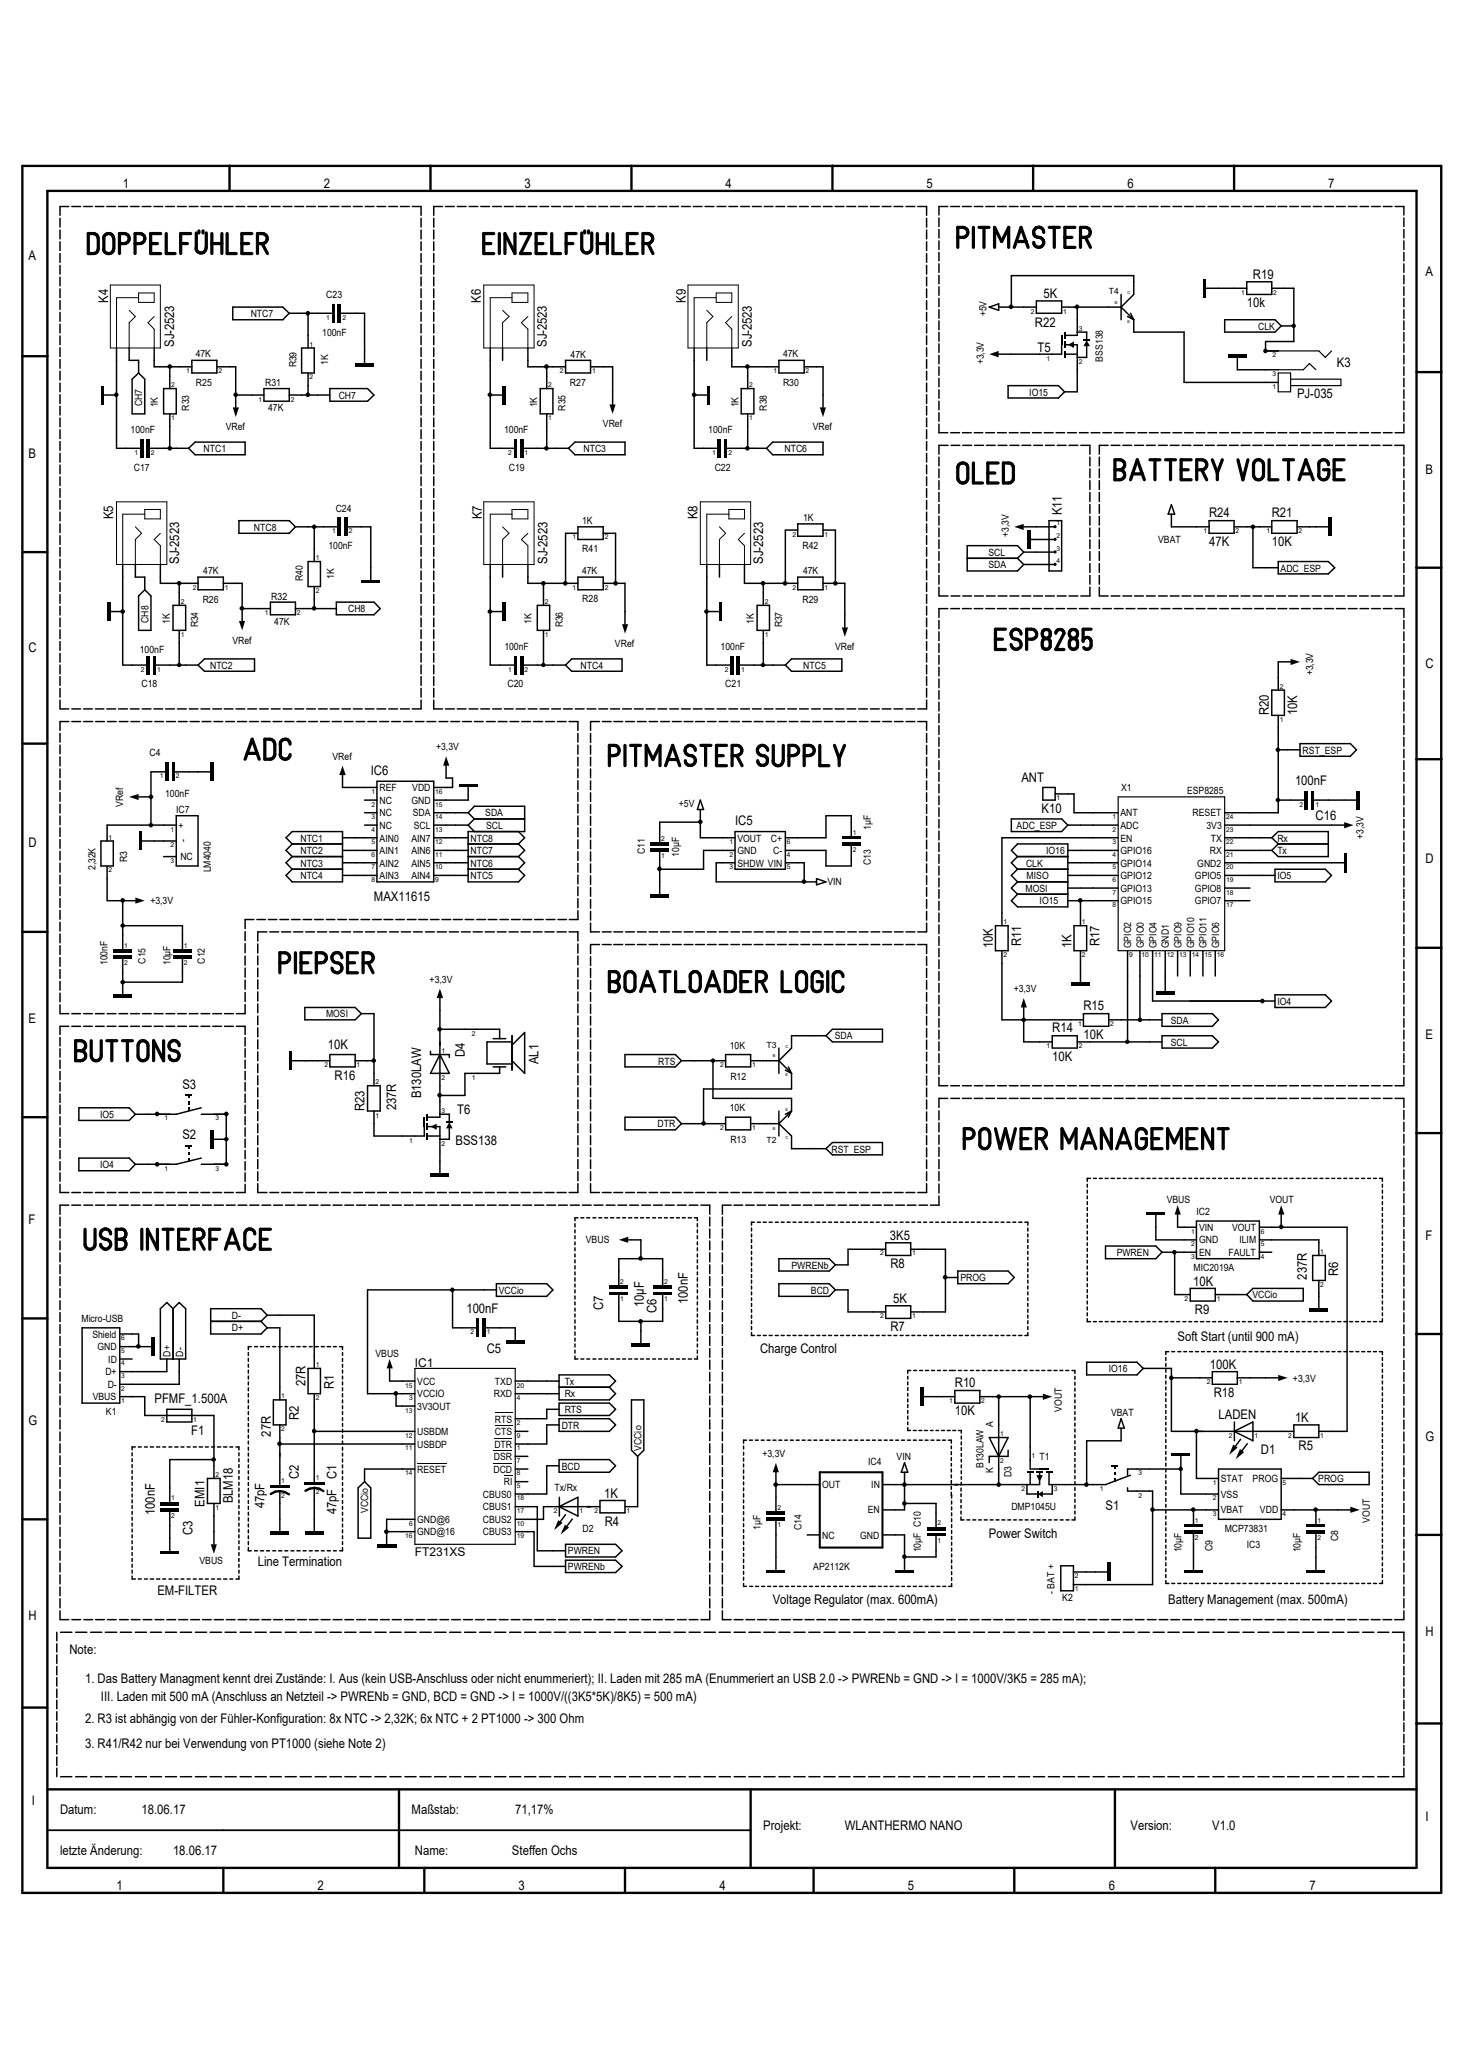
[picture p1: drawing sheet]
<svg xmlns="http://www.w3.org/2000/svg" width="210mm" height="297mm" viewBox="0 0 210 297" stroke-linecap="round" stroke-linejoin="round" font-family="sans-serif">
<defs><g id="words">
<g font-size="1.9">
<text x="17.7" y="27">1</text>
<text x="46.6" y="27">2</text>
<text x="75.5" y="27">3</text>
<text x="104.4" y="27">4</text>
<text x="133.3" y="27">5</text>
<text x="162.2" y="27">6</text>
<text x="191.1" y="27">7</text>
<text x="4.1" y="37.4">A</text>
<text x="180.3" y="40.1">R19</text>
<text x="205.1" y="39.7">A</text>
<text x="15.6" y="43.6" transform="rotate(-90 15.6 43.6)">K4</text>
<text x="69.2" y="43.6" transform="rotate(-90 69.2 43.6)">K6</text>
<text x="98.7" y="43.6" transform="rotate(-90 98.7 43.6)">K9</text>
<text x="148.9" y="47">R22</text>
<text x="150.1" y="42.9">5K</text>
<text x="179.4" y="44.2">10k</text>
<text x="25.1" y="50" transform="rotate(-90 25.1 50)">SJ-2523</text>
<text x="78.7" y="50" transform="rotate(-90 78.7 50)">SJ-2523</text>
<text x="108.2" y="50" transform="rotate(-90 108.2 50)">SJ-2523</text>
<text x="149.3" y="50.6">T5</text>
<text x="192.3" y="52.8">K3</text>
<text x="186.6" y="57.3">PJ-035</text>
<text x="4.1" y="65.9">B</text>
<text x="205.1" y="68.2">B</text>
<text x="16.3" y="74.8" transform="rotate(-90 16.3 74.8)">K5</text>
<text x="69.3" y="74.8" transform="rotate(-90 69.3 74.8)">K7</text>
<text x="100.3" y="74.8" transform="rotate(-90 100.3 74.8)">K8</text>
<text x="152.8" y="74.2" transform="rotate(-90 152.8 74.2)">K11</text>
<text x="173.9" y="74.5">R24</text>
<text x="183" y="74.5">R21</text>
<text x="25.8" y="81.2" transform="rotate(-90 25.8 81.2)">SJ-2523</text>
<text x="78.8" y="81.2" transform="rotate(-90 78.8 81.2)">SJ-2523</text>
<text x="109.8" y="81.2" transform="rotate(-90 109.8 81.2)">SJ-2523</text>
<text x="173.9" y="78.5">47K</text>
<text x="183" y="78.5">10K</text>
<text x="4.1" y="93.9">C</text>
<text x="205.1" y="96.2">C</text>
<text x="182.5" y="103" transform="rotate(-90 182.5 103)">R20</text>
<text x="186.6" y="103" transform="rotate(-90 186.6 103)">10K</text>
<text x="53.3" y="111.5">IC6</text>
<text x="146.9" y="112.5">ANT</text>
<text x="186.3" y="112.9">100nF</text>
<text x="105.7" y="118.7">IC5</text>
<text x="149.9" y="117">K10</text>
<text x="189.3" y="117.9">C16</text>
<text x="4.1" y="121.9">D</text>
<text x="205.1" y="124.2">D</text>
<text x="53.8" y="129.6">MAX11615</text>
<text x="142.8" y="136.4" transform="rotate(-90 142.8 136.4)">10K</text>
<text x="146.9" y="136.2" transform="rotate(-90 146.9 136.2)">R11</text>
<text x="154.1" y="136.4" transform="rotate(-90 154.1 136.4)">1K</text>
<text x="158.2" y="136.2" transform="rotate(-90 158.2 136.2)">R17</text>
<text x="4.1" y="147.2">E</text>
<text x="151.4" y="148.6">R14</text>
<text x="155.9" y="149.5">10K</text>
<text x="155.9" y="145.4">R15</text>
<text x="205.1" y="149.5">E</text>
<text x="47.2" y="150.9">10K</text>
<text x="48.1" y="155.4">R16</text>
<text x="66.9" y="152.2" transform="rotate(-90 66.9 152.2)">D4</text>
<text x="77.5" y="153.2" transform="rotate(-90 77.5 153.2)">AL1</text>
<text x="151.4" y="152.7">10K</text>
<text x="26.2" y="156.7">S3</text>
<text x="52.5" y="159.9" transform="rotate(-90 52.5 159.9)">R23</text>
<text x="57" y="159.8" transform="rotate(-90 57 159.8)">237R</text>
<text x="60.6" y="158.1" transform="rotate(-90 60.6 158.1)">B130LAW</text>
<text x="65.8" y="160.4">T6</text>
<text x="26.2" y="164">S2</text>
<text x="65.5" y="164.8">BSS138</text>
<text x="4.1" y="176.1">F</text>
<text x="128" y="178.5">3K5</text>
<text x="205.1" y="178.4">F</text>
<text x="128.1" y="182.5">R8</text>
<text x="171.7" y="185">10K</text>
<text x="188" y="184.2" transform="rotate(-90 188 184.2)">237R</text>
<text x="192.5" y="183.6" transform="rotate(-90 192.5 183.6)">R6</text>
<text x="67.1" y="188.9">100nF</text>
<text x="86.8" y="188.6" transform="rotate(-90 86.8 188.6)">C7</text>
<text x="92.6" y="188.1" transform="rotate(-90 92.6 188.1)">10µF</text>
<text x="94.4" y="189" transform="rotate(-90 94.4 189)">C6</text>
<text x="99" y="187.7" transform="rotate(-90 99 187.7)">100nF</text>
<text x="128.1" y="191.6">R7</text>
<text x="128.5" y="187.5">5K</text>
<text x="171.9" y="189.1">R9</text>
<text x="70" y="194.8">C5</text>
<text x="109.3" y="194.7">Charge Control</text>
<text x="169.4" y="193">Soft Start (until 900 mA)</text>
<text x="174.1" y="197">100K</text>
<text x="22.2" y="202">PFMF_1.500A</text>
<text x="43.9" y="199.5" transform="rotate(-90 43.9 199.5)">27R</text>
<text x="48" y="199.9" transform="rotate(-90 48 199.9)">R1</text>
<text x="137.4" y="203.7">10K</text>
<text x="137.4" y="199.6">R10</text>
<text x="174.6" y="201.1">R18</text>
<text x="4.1" y="205.1">G</text>
<text x="27.5" y="206.5">F1</text>
<text x="38.9" y="206.8" transform="rotate(-90 38.9 206.8)">27R</text>
<text x="43" y="204.4" transform="rotate(-90 43 204.4)">R2</text>
<text x="175.3" y="204.3">LADEN</text>
<text x="181.4" y="209.2">D1</text>
<text x="186.3" y="204.7">1K</text>
<text x="186.8" y="208.7">R5</text>
<text x="205.1" y="207.3">G</text>
<text x="43" y="212.9" transform="rotate(-90 43 212.9)">C2</text>
<text x="48.4" y="212.9" transform="rotate(-90 48.4 212.9)">C1</text>
<text x="86.9" y="215.6">1K</text>
<text x="22.3" y="218" transform="rotate(-90 22.3 218)">100nF</text>
<text x="27.7" y="220.9" transform="rotate(-90 27.7 220.9)">C3</text>
<text x="29.4" y="216.8" transform="rotate(-90 29.4 216.8)">EMI1</text>
<text x="33.5" y="216.4" transform="rotate(-90 33.5 216.4)">BLM18</text>
<text x="38.1" y="217" transform="rotate(-90 38.1 217)">47pF</text>
<text x="48.4" y="217.9" transform="rotate(-90 48.4 217.9)">47pF</text>
<text x="87" y="219.6">R4</text>
<text x="142.3" y="221.4">Power Switch</text>
<text x="159" y="217.3">S1</text>
<text x="37.1" y="225.4">Line Termination</text>
<text x="4.1" y="233.1">H</text>
<text x="22.6" y="229.5">EM-FILTER</text>
<text x="111.2" y="230.8">Voltage Regulator (max. 600mA)</text>
<text x="168.1" y="230.8">Battery Management (max. 500mA)</text>
<text x="10" y="238.1">Note:</text>
<text x="205.1" y="235.4">H</text>
<text x="12.2" y="242.1">1. Das Battery Managment kennt drei Zustände: I. Aus (kein USB-Anschluss oder nicht enummeriert); II. Laden mit 285 mA (Enummeriert an USB 2.0 -&gt; PWRENb = GND -&gt; I = 1000V/3K5 = 285 mA);</text>
<text x="14.5" y="244.9">III. Laden mit 500 mA (Anschluss an Netzteil -&gt; PWRENb = GND, BCD = GND -&gt; I = 1000V/((3K5*5K)/8K5) = 500 mA)</text>
<text x="12.2" y="251.6">3. R41/R42 nur bei Verwendung von PT1000 (siehe Note 2)</text>
<text x="12.2" y="248">2. R3 ist abhängig von der Fühler-Konfiguration: 8x NTC -&gt; 2,32K; 6x NTC + 2 PT1000 -&gt; 300 Ohm</text>
<text x="4.6" y="259.8">I</text>
<text x="8.6" y="261.1">Datum:</text>
<text x="20.4" y="261.1">18.06.17</text>
<text x="59.2" y="261.1">Maßstab:</text>
<text x="74.1" y="261.1">71,17%</text>
<text x="109.8" y="263.4">Projekt:</text>
<text x="121.5" y="263.4">WLANTHERMO NANO</text>
<text x="162.6" y="263.4">Version:</text>
<text x="174.4" y="263.4">V1.0</text>
<text x="205.1" y="262">I</text>
<text x="8.6" y="267">letzte Änderung:</text>
<text x="24.9" y="267">18.06.17</text>
<text x="59.7" y="267">Name:</text>
<text x="73.7" y="267">Steffen Ochs</text>
<text x="16.8" y="272">1</text>
<text x="45.7" y="272">2</text>
<text x="74.6" y="272">3</text>
<text x="103.5" y="272">4</text>
<text x="130.6" y="272">5</text>
<text x="159.5" y="272">6</text>
<text x="188.4" y="272">7</text>
</g>
<g font-size="1.7">
<text x="59.7" y="196.8">IC1</text>
<text x="59.7" y="223.9">FT231XS</text>
</g>
<g font-size="1.4">
<text x="36.1" y="45.6">NTC7</text>
<text x="46.9" y="42.9">C23</text>
<text x="141.9" y="45.5" transform="rotate(-90 141.9 45.5)">+5V</text>
<text x="181" y="47.5">CLK</text>
<text x="28.2" y="51.4">47K</text>
<text x="42.7" y="52.9" transform="rotate(-90 42.7 52.9)">R39</text>
<text x="46.4" y="48.3">100nF</text>
<text x="47.2" y="52.5" transform="rotate(-90 47.2 52.5)">1K</text>
<text x="82.1" y="51.5">47K</text>
<text x="112.6" y="51.4">47K</text>
<text x="141.5" y="52.5" transform="rotate(-90 141.5 52.5)">+3,3V</text>
<text x="158.7" y="52.1" transform="rotate(-90 158.7 52.1)">BSS138</text>
<text x="20.4" y="58.4" transform="rotate(-90 20.4 58.4)">CH7</text>
<text x="22.7" y="58.6" transform="rotate(-90 22.7 58.6)">1K</text>
<text x="27.2" y="59.1" transform="rotate(-90 27.2 59.1)">R33</text>
<text x="28.2" y="55.5">R25</text>
<text x="38.1" y="55.6">R31</text>
<text x="38.6" y="59.2">47K</text>
<text x="48.7" y="57.4">CH7</text>
<text x="77.3" y="58.6" transform="rotate(-90 77.3 58.6)">1K</text>
<text x="81.4" y="59.1" transform="rotate(-90 81.4 59.1)">R35</text>
<text x="82" y="55.5">R27</text>
<text x="106.3" y="58.6" transform="rotate(-90 106.3 58.6)">1K</text>
<text x="110.3" y="59.1" transform="rotate(-90 110.3 59.1)">R38</text>
<text x="112.6" y="55.5">R30</text>
<text x="148.1" y="56.9">IO15</text>
<text x="18.8" y="62.3">100nF</text>
<text x="29.3" y="65.1">NTC1</text>
<text x="32.5" y="61.9">VRef</text>
<text x="72.5" y="62.3">100nF</text>
<text x="83.9" y="65.1">NTC3</text>
<text x="86.7" y="61.4">VRef</text>
<text x="101.9" y="62.3">100nF</text>
<text x="112.9" y="65.1">NTC6</text>
<text x="116.9" y="61.9">VRef</text>
<text x="19.3" y="67.8">C17</text>
<text x="73.2" y="67.8">C19</text>
<text x="102.8" y="67.8">C22</text>
<text x="36.5" y="76.4">NTC8</text>
<text x="48.3" y="73.7">C24</text>
<text x="83.7" y="75.4">1K</text>
<text x="115.5" y="75">1K</text>
<text x="145.1" y="77.3" transform="rotate(-90 145.1 77.3)">+3,3V</text>
<text x="29.3" y="82.7">47K</text>
<text x="43.6" y="83.6" transform="rotate(-90 43.6 83.6)">R40</text>
<text x="47.2" y="79.1">100nF</text>
<text x="48.1" y="83.3" transform="rotate(-90 48.1 83.3)">1K</text>
<text x="83.7" y="82.6">47K</text>
<text x="83.8" y="79.5">R41</text>
<text x="115.4" y="79.1">R42</text>
<text x="115.5" y="82.7">47K</text>
<text x="142.2" y="80">SCL</text>
<text x="142.2" y="81.8">SDA</text>
<text x="166.6" y="78.1">VBAT</text>
<text x="184.2" y="82.3">ADC_ESP</text>
<text x="21.4" y="89.6" transform="rotate(-90 21.4 89.6)">CH8</text>
<text x="24.4" y="89.8" transform="rotate(-90 24.4 89.8)">1K</text>
<text x="29.2" y="86.7">R26</text>
<text x="39" y="86.3">R32</text>
<text x="39.5" y="89.9">47K</text>
<text x="50.1" y="88.1">CH8</text>
<text x="76.5" y="89.8" transform="rotate(-90 76.5 89.8)">1K</text>
<text x="83.8" y="86.7">R28</text>
<text x="108.5" y="89.8" transform="rotate(-90 108.5 89.8)">1K</text>
<text x="115.4" y="86.7">R29</text>
<text x="20.1" y="94">100nF</text>
<text x="28.5" y="90.3" transform="rotate(-90 28.5 90.3)">R34</text>
<text x="33.4" y="92.6">VRef</text>
<text x="72.6" y="93.5">100nF</text>
<text x="81" y="90.3" transform="rotate(-90 81 90.3)">R36</text>
<text x="88.5" y="93.1">VRef</text>
<text x="103.7" y="93.5">100nF</text>
<text x="112.5" y="90.3" transform="rotate(-90 112.5 90.3)">R37</text>
<text x="120.1" y="93.5">VRef</text>
<text x="20.4" y="98.9">C18</text>
<text x="30.2" y="96.3">NTC2</text>
<text x="73" y="98.9">C20</text>
<text x="83.5" y="96.3">NTC4</text>
<text x="104.4" y="98.9">C21</text>
<text x="115.6" y="96.3">NTC5</text>
<text x="188.9" y="97.2" transform="rotate(-90 188.9 97.2)">+3,3V</text>
<text x="62.7" y="108">+3,3V</text>
<text x="21.5" y="108.8">C4</text>
<text x="47.8" y="109.3">VRef</text>
<text x="54.6" y="113.9">REF</text>
<text x="59.3" y="113.9">VDD</text>
<text x="161.3" y="113.8">X1</text>
<text x="187.4" y="108.5">RST_ESP</text>
<text x="17.7" y="116.2" transform="rotate(-90 17.7 116.2)">VRef</text>
<text x="23.7" y="114.7">100nF</text>
<text x="25.4" y="117">IC7</text>
<text x="25.7" y="119.3">+</text>
<text x="54.6" y="119.3">NC</text>
<text x="54.6" y="117.5">NC</text>
<text x="54.6" y="115.7">NC</text>
<text x="59.2" y="115.7">GND</text>
<text x="59.4" y="117.5">SDA</text>
<text x="59.5" y="119.3">SCL</text>
<text x="69.8" y="117.5">SDA</text>
<text x="69.9" y="119.3">SCL</text>
<text x="97.7" y="116.1">+5V</text>
<text x="125.3" y="119.4" transform="rotate(-90 125.3 119.4)">1µF</text>
<text x="146.3" y="119.3">ADC_ESP</text>
<text x="161.2" y="119.3">ADC</text>
<text x="161.2" y="117.5">ANT</text>
<text x="170.8" y="114.3">ESP8285</text>
<text x="171.6" y="117.5">RESET</text>
<text x="173.6" y="119.3">3V3</text>
<text x="13.8" y="125.2" transform="rotate(-90 13.8 125.2)">2,32K</text>
<text x="18.3" y="124" transform="rotate(-90 18.3 124)">R3</text>
<text x="26" y="123.8">NC</text>
<text x="26.8" y="121.2" transform="rotate(-90 26.8 121.2)">-</text>
<text x="30.3" y="125.6" transform="rotate(-90 30.3 125.6)">LM4040</text>
<text x="43.2" y="124.7">NTC3</text>
<text x="43.2" y="122.9">NTC2</text>
<text x="43.2" y="121.1">NTC1</text>
<text x="54.6" y="124.7">AIN2</text>
<text x="54.6" y="122.9">AIN1</text>
<text x="54.6" y="121.1">AIN0</text>
<text x="59.2" y="121.1">AIN7</text>
<text x="59.2" y="122.9">AIN6</text>
<text x="59.2" y="124.7">AIN5</text>
<text x="67.7" y="121.1">NTC8</text>
<text x="67.7" y="122.9">NTC7</text>
<text x="67.7" y="124.7">NTC6</text>
<text x="92.8" y="122.9" transform="rotate(-90 92.8 122.9)">C11</text>
<text x="97.7" y="123.3" transform="rotate(-90 97.7 123.3)">10µF</text>
<text x="106.1" y="124.7">SHDW VIN</text>
<text x="106.1" y="122.9">GND</text>
<text x="106.1" y="121.1">VOUT</text>
<text x="110.9" y="121.1">C+</text>
<text x="111.3" y="122.9">C-</text>
<text x="125.3" y="124.5" transform="rotate(-90 125.3 124.5)">C13</text>
<text x="147.6" y="124.7">CLK</text>
<text x="150.5" y="122.9">IO16</text>
<text x="161.2" y="124.7">GPIO14</text>
<text x="161.2" y="122.9">GPIO16</text>
<text x="161.2" y="121.1">EN</text>
<text x="172.3" y="124.7">GND2</text>
<text x="174.1" y="122.9">RX</text>
<text x="174.2" y="121.1">TX</text>
<text x="183.8" y="122.9">Tx</text>
<text x="183.8" y="121.1">Rx</text>
<text x="196.2" y="120.7" transform="rotate(-90 196.2 120.7)">+3,3V</text>
<text x="21.6" y="130.1">+3,3V</text>
<text x="43.2" y="126.5">NTC4</text>
<text x="54.6" y="126.5">AIN3</text>
<text x="59.2" y="126.5">AIN4</text>
<text x="67.7" y="126.5">NTC5</text>
<text x="119" y="127.4">VIN</text>
<text x="147.5" y="128.4">MOSI</text>
<text x="147.7" y="126.5">MISO</text>
<text x="149.6" y="130.1">IO15</text>
<text x="161.2" y="130.1">GPIO15</text>
<text x="161.2" y="128.4">GPIO13</text>
<text x="161.2" y="126.5">GPIO12</text>
<text x="171.9" y="126.5">GPIO5</text>
<text x="171.9" y="128.4">GPIO8</text>
<text x="171.9" y="130.1">GPIO7</text>
<text x="183.8" y="126.5">IO5</text>
<text x="162.7" y="136.5" transform="rotate(-90 162.7 136.5)">GPIO2</text>
<text x="164.5" y="136.5" transform="rotate(-90 164.5 136.5)">GPIO0</text>
<text x="166.4" y="136.5" transform="rotate(-90 166.4 136.5)">GPIO4</text>
<text x="168.1" y="136.5" transform="rotate(-90 168.1 136.5)">GND1</text>
<text x="170" y="136.5" transform="rotate(-90 170 136.5)">GPIO9</text>
<text x="171.8" y="136.5" transform="rotate(-90 171.8 136.5)">GPIO10</text>
<text x="173.6" y="136.5" transform="rotate(-90 173.6 136.5)">GPIO11</text>
<text x="175.4" y="136.5" transform="rotate(-90 175.4 136.5)">GPIO6</text>
<text x="15.5" y="138.9" transform="rotate(-90 15.5 138.9)">100nF</text>
<text x="20.9" y="138.7" transform="rotate(-90 20.9 138.7)">C15</text>
<text x="24.5" y="138.9" transform="rotate(-90 24.5 138.9)">10µF</text>
<text x="29.5" y="138.7" transform="rotate(-90 29.5 138.7)">C12</text>
<text x="61.8" y="141.4">+3,3V</text>
<text x="145.8" y="142.8">+3,3V</text>
<text x="46.9" y="146.4">MOSI</text>
<text x="120.1" y="149.6">SDA</text>
<text x="168.4" y="147.3">SDA</text>
<text x="183.8" y="144.6">IO4</text>
<text x="94.7" y="153.2">RTS</text>
<text x="105" y="150.9">10K</text>
<text x="105.1" y="155.4">R12</text>
<text x="168.4" y="150.5">SCL</text>
<text x="14.4" y="160.9">IO5</text>
<text x="105" y="159.9">10K</text>
<text x="94.6" y="162.2">DTR</text>
<text x="105.1" y="164.5">R13</text>
<text x="119.6" y="165.9">RST_ESP</text>
<text x="14.4" y="168.1">IO4</text>
<text x="167.9" y="173.1">VBUS</text>
<text x="182.7" y="173.1">VOUT</text>
<text x="84.3" y="178.9">VBUS</text>
<text x="172.1" y="174.8">IC2</text>
<text x="172.5" y="178.9">GND</text>
<text x="172.5" y="177.2">VIN</text>
<text x="177.2" y="177.2">VOUT</text>
<text x="178.3" y="178.9">ILIM</text>
<text x="113.9" y="182.6">PWRENb</text>
<text x="138.2" y="184.4">PROG</text>
<text x="160.7" y="180.8">PWREN</text>
<text x="171.7" y="182.9">MIC2019A</text>
<text x="172.5" y="180.8">EN</text>
<text x="176.7" y="180.8">FAULT</text>
<text x="11.7" y="190.2">Micro-USB</text>
<text x="33.4" y="189.8">D-</text>
<text x="33.4" y="191.6">D+</text>
<text x="71.8" y="186.2">VCCio</text>
<text x="116.7" y="186.2">BCD</text>
<text x="180.2" y="186.9">VCCio</text>
<text x="13.3" y="192.5">Shield</text>
<text x="14" y="194.3">GND</text>
<text x="15.2" y="198">D+</text>
<text x="15.6" y="196.1">ID</text>
<text x="24.5" y="195.2" transform="rotate(-90 24.5 195.2)">D+</text>
<text x="26.3" y="195.2" transform="rotate(-90 26.3 195.2)">D-</text>
<text x="54" y="195.2">VBUS</text>
<text x="159.5" y="197.5">IO16</text>
<text x="13.3" y="201.5">VBUS</text>
<text x="15.2" y="203.7">K1</text>
<text x="15.5" y="199.7">D-</text>
<text x="60" y="202.9">3V3OUT</text>
<text x="60" y="201.1">VCCIO</text>
<text x="60" y="199.3">VCC</text>
<text x="71" y="201.1">RXD</text>
<text x="71.2" y="199.3">TXD</text>
<text x="81.2" y="201.1">Rx</text>
<text x="81.2" y="199.3">Tx</text>
<text x="81.2" y="203.4">RTS</text>
<text x="152.8" y="203.2" transform="rotate(-90 152.8 203.2)">VOUT</text>
<text x="159.9" y="203.8">VBAT</text>
<text x="186" y="198.8">+3,3V</text>
<text x="60" y="208.3">USBDP</text>
<text x="60" y="206.5">USBDM</text>
<text x="71.1" y="208.3">DTR</text>
<text x="71.2" y="204.7">RTS</text>
<text x="71.2" y="206.5">CTS</text>
<text x="80.8" y="205.6">DTR</text>
<text x="92.3" y="208.8" transform="rotate(-90 92.3 208.8)">VCCio</text>
<text x="109.7" y="209.7">+3,3V</text>
<text x="142.9" y="205.4" transform="rotate(-90 142.9 205.4)">A</text>
<text x="60" y="212">RESET</text>
<text x="69.5" y="215.6">CBUS0</text>
<text x="71" y="212">DCD</text>
<text x="71" y="210.1">DSR</text>
<text x="72.5" y="213.7">RI</text>
<text x="79.8" y="214.6">Tx/Rx</text>
<text x="80.8" y="211.5">BCD</text>
<text x="118.3" y="214.2">OUT</text>
<text x="124.9" y="210.8">IC4</text>
<text x="125.3" y="214.2">IN</text>
<text x="129" y="210.1">VIN</text>
<text x="141.5" y="211.3" transform="rotate(-90 141.5 211.3)">B130LAW</text>
<text x="142.9" y="212" transform="rotate(-90 142.9 212)">K</text>
<text x="145.5" y="212.6" transform="rotate(-90 145.5 212.6)">D3</text>
<text x="149.6" y="210.1">T1</text>
<text x="175.6" y="215.6">VSS</text>
<text x="175.6" y="213.3">STAT</text>
<text x="180.2" y="213.3">PROG</text>
<text x="189.7" y="213.3">PROG</text>
<text x="53" y="217.8" transform="rotate(-90 53 217.8)">VCCio</text>
<text x="60" y="221">GND@16</text>
<text x="60" y="219.2">GND@6</text>
<text x="69.5" y="217.4">CBUS1</text>
<text x="69.5" y="219.2">CBUS2</text>
<text x="69.5" y="221">CBUS3</text>
<text x="83.8" y="220.5">D2</text>
<text x="109.4" y="220.2" transform="rotate(-90 109.4 220.2)">1µF</text>
<text x="115.3" y="220.2" transform="rotate(-90 115.3 220.2)">C14</text>
<text x="118.3" y="221.4">NC</text>
<text x="123.7" y="221.4">GND</text>
<text x="124.8" y="217.8">EN</text>
<text x="145.5" y="217.3">DMP1045U</text>
<text x="175.6" y="217.8">VBAT</text>
<text x="176.2" y="220.4">MCP73831</text>
<text x="181.3" y="217.8">VDD</text>
<text x="192.5" y="221.8" transform="rotate(-90 192.5 221.8)">C8</text>
<text x="197.1" y="219.2" transform="rotate(-90 197.1 219.2)">VOUT</text>
<text x="28.7" y="225">VBUS</text>
<text x="81.7" y="226">PWRENb</text>
<text x="81.7" y="223.7">PWREN</text>
<text x="117" y="225.9">AP2112K</text>
<text x="132.5" y="223.4" transform="rotate(-90 132.5 223.4)">10µF C10</text>
<text x="170" y="223.4" transform="rotate(-90 170 223.4)">10µF</text>
<text x="174.5" y="223.2" transform="rotate(-90 174.5 223.2)">C9</text>
<text x="179.4" y="222.7">IC3</text>
<text x="187.1" y="223.4" transform="rotate(-90 187.1 223.4)">10µF</text>
<text x="151.7" y="229.4" transform="rotate(-90 151.7 229.4)">- BAT +</text>
<text x="152.8" y="230.5">K2</text>
</g>
<g font-size="1.2">
<text x="159.5" y="42.4">T4</text>
<text x="110.3" y="150.8">T3</text>
<text x="110.3" y="164.4">T2</text>
</g>
<g font-size="1">
<text x="46.9" y="46">1</text>
<text x="49.3" y="46">2</text>
<text x="148.3" y="45.1">2</text>
<text x="153" y="45.1">1</text>
<text x="155.2" y="47.6">3</text>
<text x="178.6" y="42.4">1</text>
<text x="183.2" y="42.4">2</text>
<text x="26.8" y="53.7">1</text>
<text x="31.4" y="53.7">2</text>
<text x="44.5" y="49.9">1</text>
<text x="80.6" y="53.7">2</text>
<text x="85.2" y="53.7">1</text>
<text x="111.3" y="53.7">1</text>
<text x="115.9" y="53.7">2</text>
<text x="150.6" y="51.9">1</text>
<text x="155.2" y="52.4">2</text>
<text x="183.1" y="51.4">2</text>
<text x="24.6" y="55.7">2</text>
<text x="37.2" y="57.8">1</text>
<text x="41.8" y="57.8">2</text>
<text x="44.5" y="54.6">2</text>
<text x="78.9" y="55.7">2</text>
<text x="107.8" y="55.7">2</text>
<text x="183.1" y="54.1">3</text>
<text x="183.1" y="56">1</text>
<text x="19.3" y="65.4">1</text>
<text x="21.7" y="65.4">2</text>
<text x="24.6" y="60.5">1</text>
<text x="73.1" y="65.4">2</text>
<text x="75.5" y="65.4">1</text>
<text x="78.9" y="60.5">1</text>
<text x="102.4" y="65.4">1</text>
<text x="104.8" y="65.4">2</text>
<text x="107.8" y="60.5">1</text>
<text x="47.8" y="76.8">1</text>
<text x="50.2" y="76.8">2</text>
<text x="82.4" y="77.6">1</text>
<text x="87" y="77.6">2</text>
<text x="114" y="77.2">2</text>
<text x="118.6" y="77.2">1</text>
<text x="152" y="77.4">2</text>
<text x="152" y="75.6">1</text>
<text x="173.1" y="76.8">1</text>
<text x="177.8" y="76.8">2</text>
<text x="182.2" y="76.8">1</text>
<text x="186.8" y="76.8">2</text>
<text x="45.4" y="80.6">1</text>
<text x="152" y="81">4</text>
<text x="152" y="79.2">3</text>
<text x="26" y="86.9">2</text>
<text x="27.7" y="84.9">2</text>
<text x="32.3" y="84.9">1</text>
<text x="38.1" y="88.5">1</text>
<text x="42.7" y="88.5">2</text>
<text x="45.4" y="85.3">2</text>
<text x="78.4" y="86.9">2</text>
<text x="82.4" y="84.9">1</text>
<text x="87" y="84.9">2</text>
<text x="110" y="86.9">2</text>
<text x="114" y="84.9">2</text>
<text x="118.6" y="84.9">1</text>
<text x="26" y="91.7">1</text>
<text x="78.4" y="91.7">1</text>
<text x="110" y="91.7">1</text>
<text x="20.3" y="96.6">2</text>
<text x="22.6" y="96.6">1</text>
<text x="73.1" y="96.6">1</text>
<text x="75.5" y="96.6">2</text>
<text x="104.3" y="96.6">2</text>
<text x="106.6" y="96.6">1</text>
<text x="184.1" y="99.1">2</text>
<text x="184.1" y="103.9">1</text>
<text x="23" y="112">1</text>
<text x="25.3" y="112">2</text>
<text x="24.6" y="119.7">1</text>
<text x="53.5" y="119.7">4</text>
<text x="53.5" y="117.9">3</text>
<text x="53.5" y="116.1">2</text>
<text x="53.5" y="114.3">1</text>
<text x="62.6" y="114.3">16</text>
<text x="62.6" y="116.1">15</text>
<text x="62.6" y="117.9">14</text>
<text x="62.6" y="119.7">13</text>
<text x="152" y="115.1">1</text>
<text x="160.1" y="119.7">2</text>
<text x="160.1" y="117.9">1</text>
<text x="176.4" y="117.9">24</text>
<text x="176.4" y="119.7">23</text>
<text x="186.9" y="116.1">2</text>
<text x="189.3" y="116.1">1</text>
<text x="15.6" y="125.6">2</text>
<text x="15.6" y="120.8">1</text>
<text x="24.6" y="122">2</text>
<text x="24.6" y="124.2">3</text>
<text x="53.5" y="125.1">7</text>
<text x="53.5" y="123.3">6</text>
<text x="53.5" y="121.5">5</text>
<text x="62.6" y="121.5">12</text>
<text x="62.6" y="123.3">11</text>
<text x="62.6" y="125.1">10</text>
<text x="95.1" y="121">2</text>
<text x="95.1" y="123.5">1</text>
<text x="104.9" y="125.1">3</text>
<text x="104.9" y="123.3">2</text>
<text x="104.9" y="121.5">1</text>
<text x="113.2" y="121.5">6</text>
<text x="113.2" y="125.1">5</text>
<text x="113.2" y="123.3">4</text>
<text x="122.7" y="122.6">2</text>
<text x="122.7" y="120.1">1</text>
<text x="160.1" y="125.1">5</text>
<text x="160.1" y="123.3">4</text>
<text x="160.1" y="121.5">3</text>
<text x="176.4" y="121.5">22</text>
<text x="176.4" y="123.3">21</text>
<text x="176.4" y="125.1">20</text>
<text x="53.5" y="126.9">8</text>
<text x="62.6" y="126.9">9</text>
<text x="160.1" y="130.5">8</text>
<text x="160.1" y="128.7">7</text>
<text x="160.1" y="126.9">6</text>
<text x="176.4" y="126.9">19</text>
<text x="176.4" y="128.7">18</text>
<text x="176.4" y="130.5">17</text>
<text x="17.9" y="136.4">1</text>
<text x="26.5" y="136.4">1</text>
<text x="144.4" y="137.8">2</text>
<text x="144.4" y="133">1</text>
<text x="155.7" y="137.8">2</text>
<text x="155.7" y="133">1</text>
<text x="162.4" y="137.8">9</text>
<text x="164.2" y="137.8">10</text>
<text x="166" y="137.8">11</text>
<text x="167.9" y="137.8">12</text>
<text x="169.6" y="137.8">13</text>
<text x="171.4" y="137.8">14</text>
<text x="173.3" y="137.8">15</text>
<text x="175" y="137.8">16</text>
<text x="17.9" y="138.9">2</text>
<text x="26.5" y="138.9">2</text>
<text x="67.9" y="149.1">2</text>
<text x="155.1" y="147.7">1</text>
<text x="159.7" y="147.7">2</text>
<text x="46.7" y="153.6">2</text>
<text x="51.3" y="153.6">1</text>
<text x="63.5" y="151.6">1</text>
<text x="63.5" y="155.4">2</text>
<text x="67.9" y="155.4">1</text>
<text x="103.6" y="153.6">2</text>
<text x="108.2" y="153.6">1</text>
<text x="150.6" y="150.9">1</text>
<text x="155.2" y="150.9">2</text>
<text x="23.7" y="161.2">1</text>
<text x="31" y="161.2">3</text>
<text x="54" y="156">2</text>
<text x="54" y="160.8">1</text>
<text x="63.5" y="160.1">3</text>
<text x="58.9" y="164.4">1</text>
<text x="63.5" y="164.9">2</text>
<text x="103.6" y="162.6">2</text>
<text x="108.2" y="162.6">1</text>
<text x="23.7" y="168.5">1</text>
<text x="31" y="168.5">3</text>
<text x="171.4" y="179.3">2</text>
<text x="171.4" y="177.5">1</text>
<text x="181.4" y="177.5">6</text>
<text x="181.4" y="179.3">5</text>
<text x="89.2" y="184.7">2</text>
<text x="95.5" y="184.7">2</text>
<text x="126.6" y="180.7">2</text>
<text x="131.2" y="180.7">1</text>
<text x="171.4" y="181.1">3</text>
<text x="181.4" y="181.1">4</text>
<text x="189.9" y="185.2">2</text>
<text x="189.9" y="180.5">1</text>
<text x="67.7" y="192">2</text>
<text x="70.1" y="192">1</text>
<text x="89.2" y="187.2">1</text>
<text x="95.5" y="187.2">1</text>
<text x="126.6" y="189.7">2</text>
<text x="131.2" y="189.7">1</text>
<text x="170.4" y="187.2">2</text>
<text x="175" y="187.2">1</text>
<text x="17.4" y="194.7">5</text>
<text x="17.4" y="196.5">4</text>
<text x="17.4" y="192.9">6</text>
<text x="45.4" y="196.7">1</text>
<text x="17.4" y="198.3">3</text>
<text x="17.4" y="200.2">2</text>
<text x="17.4" y="201.9">1</text>
<text x="40.5" y="201.3">1</text>
<text x="45.4" y="201.5">2</text>
<text x="58.3" y="203.3">13</text>
<text x="58.3" y="199.7">15</text>
<text x="58.9" y="201.5">3</text>
<text x="74.3" y="201.5">4</text>
<text x="74.3" y="199.7">20</text>
<text x="136.6" y="201.9">1</text>
<text x="141.2" y="201.9">2</text>
<text x="173.6" y="199.2">2</text>
<text x="178.2" y="199.2">1</text>
<text x="23.2" y="204.6">2</text>
<text x="27.8" y="204.6">1</text>
<text x="40.5" y="206">2</text>
<text x="58.3" y="208.7">11</text>
<text x="58.3" y="206.9">12</text>
<text x="74.3" y="205.1">2</text>
<text x="74.3" y="206.9">9</text>
<text x="74.3" y="208.7">1</text>
<text x="143.9" y="206.7">1</text>
<text x="148.4" y="209.8">1</text>
<text x="176.8" y="206.9">2</text>
<text x="180.5" y="206.9">1</text>
<text x="185.3" y="206.9">2</text>
<text x="189.9" y="206.9">1</text>
<text x="24.6" y="215.9">1</text>
<text x="31" y="212.6">2</text>
<text x="40.5" y="215.5">2</text>
<text x="40.5" y="213.4">1</text>
<text x="45.4" y="215.1">2</text>
<text x="45.4" y="213">1</text>
<text x="58.3" y="212.3">14</text>
<text x="74.3" y="210.5">7</text>
<text x="74.3" y="212.3">8</text>
<text x="74.3" y="214.2">5</text>
<text x="74.3" y="215.9">18</text>
<text x="143.9" y="210.5">2</text>
<text x="146.9" y="214.6">2</text>
<text x="151.6" y="214.6">3</text>
<text x="158.2" y="214.6">1</text>
<text x="163.8" y="215.5">2</text>
<text x="163.8" y="212.3">3</text>
<text x="174.5" y="215.9">2</text>
<text x="174.5" y="213.7">1</text>
<text x="184.5" y="213.7">5</text>
<text x="24.6" y="218.4">2</text>
<text x="31" y="217.3">1</text>
<text x="58.3" y="221.4">16</text>
<text x="58.9" y="219.6">6</text>
<text x="74.3" y="217.8">17</text>
<text x="74.3" y="219.6">10</text>
<text x="74.3" y="221.4">19</text>
<text x="79.7" y="217.8">2</text>
<text x="83.4" y="217.8">1</text>
<text x="85.5" y="217.8">2</text>
<text x="90.1" y="217.8">1</text>
<text x="111.8" y="217.3">2</text>
<text x="111.8" y="219.8">1</text>
<text x="134.9" y="219.5">2</text>
<text x="171.9" y="221.6">2</text>
<text x="171.9" y="219.1">1</text>
<text x="174.5" y="218.2">3</text>
<text x="184.5" y="218.2">4</text>
<text x="189.5" y="221.6">2</text>
<text x="189.5" y="219.1">1</text>
<text x="134.9" y="222">1</text>
<text x="154.6" y="227.2">2</text>
<text x="154.6" y="229">1</text>
</g>
<g font-size=".6">
<text x="160.4" y="43.7">B</text>
<text x="162.2" y="46.4">E</text>
<text x="162.2" y="42.4">C</text>
<text x="111.2" y="152.2">B</text>
<text x="113" y="154.9">E</text>
<text x="113" y="150.8">C</text>
<text x="113" y="159.9">E</text>
<text x="111.2" y="162.6">B</text>
<text x="113" y="164">C</text>
</g>
</g></defs>
<g fill="none" stroke="#000" stroke-width=".47">
<path d="M12.7 33.6h.7a.72 .72 0 0 1 .7 .7v1.5a.66 .66 0 0 1-.7 .7h-.7zM14.9 35.8a.72 .72 0 0 0 .7 .7 .72 .72 0 0 0 .7-.7M14.9 34.3a.72 .72 0 0 1 .7-.7 .72 .72 0 0 1 .7 .7M14.9 34.3v1.5M16.4 34.3v1.5M17.2 35.1h.7a.72 .72 0 0 0 .7-.8 .72 .72 0 0 0-.7-.7h-.7v2.9M19.4 35.1h.7a.72 .72 0 0 0 .7-.8 .72 .72 0 0 0-.7-.7h-.7v2.9M21.7 35.1h.9M23.1 33.6h-1.4v2.9h1.4M23.9 33.6v2.9h1.3M26 35.1h1M27.4 33.6h-1.4v2.9"/>
<path d="M28.2 35.7a.72 .72 0 0 0 .7 .7 .72 .72 0 0 0 .7-.7M28.2 33.5v2.2M28.6 33.2v.3M29.2 33.2v.3M29.7 33.5v2.2M30.5 35.1h1.4M30.5 33.6v2.9M31.9 33.6v2.9M32.7 33.6v2.9h1.3M34.8 35.1h1M36.2 33.6h-1.4v2.9h1.4M37 35.1h.7"/>
<path d="M37.7 35.1a.72 .72 0 0 0 .7-.8 .72 .72 0 0 0-.7-.7h-.7v2.9M37.7 35.1l.8 1.4M69.6 35.1h1M71 33.6h-1.4v2.9h1.4M71.8 33.6v2.9M74.1 33.6v2.9l-1.5-2.9v2.9M74.9 33.6h1.4l-1.4 2.9h1.4M77.1 35.1h1M78.6 33.6h-1.5v2.9h1.5M79.4 33.6v2.9h1.2M81.4 35.1h1M82.9 33.6h-1.5v2.9"/>
<path d="M83.7 33.5v2.2a.72 .72 0 0 0 .7 .7 .72 .72 0 0 0 .7-.7v-2.2M84.1 33.2v.3M84.7 33.2v.3M85.9 35.1h1.5M85.9 33.6v2.9M87.4 33.6v2.9M88.2 33.6v2.9h1.3M90.3 35.1h.9M91.7 33.6h-1.4v2.9h1.4M92.5 35.1h.7M93.2 35.1a.72 .72 0 0 0 .7-.8 .72 .72 0 0 0-.7-.7h-.7v2.9M93.2 35.1l.7 1.4"/>
<path d="M137.8 34.2h.7a.72 .72 0 0 0 .7-.8 .72 .72 0 0 0-.7-.7h-.7v2.9M140 32.7v2.9M140.8 32.7h1.5M141.6 32.7v2.9M143.1 35.6v-2.9l1 2.1 1-2.1v2.9M145.9 35.6l1-2.9 1 2.9M146.2 34.8h1.5M150.2 33.4a.74 .74 0 0 0-.7-.7 .74 .74 0 0 0-.8 .6 .74 .74 0 0 0 .5 .8l.5 .1a.72 .72 0 0 1 .2 1.3 .72 .72 0 0 1-1.2-.6M151 32.7h1.4M151.7 32.7v2.9M153.2 34.2h1M154.6 32.7h-1.4v2.9h1.4"/>
<path d="M155.4 34.2h.8M156.2 34.2a.72 .72 0 0 0 .7-.8 .72 .72 0 0 0-.7-.7h-.8v2.9M156.2 34.2l.7 1.4M138 66.8a.74 .74 0 0 1 .8-.1 .74 .74 0 0 1 .4 .6v1.5a.72 .72 0 0 1-.7 .7 .72 .72 0 0 1-.7-.7v-1.5zM140 66.6v2.9h1.4M142.1 68.1h1M143.6 66.6h-1.5v2.9h1.5M144.4 66.6h.7a.66 .66 0 0 1 .7 .7v1.5a.72 .72 0 0 1-.7 .7h-.7zM160.4 67.6h.7M160.4 66.2h.7a.72 .72 0 0 1 .7 .7 .72 .72 0 0 1-.7 .7 .72 .72 0 0 1 .7 .7 .72 .72 0 0 1-.7 .7h-.7zM162.6 69l1-2.8 1 2.8M162.9 68.2h1.5"/>
<path d="M165.4 66.2h1.5M166.2 66.2v2.8M167.7 66.2h1.4M168.4 66.2v2.8M169.9 67.6h1M171.4 66.2h-1.5v2.8h1.5M172.2 67.6h.7M172.9 67.6a.72 .72 0 0 0 .7-.7 .72 .72 0 0 0-.7-.7h-.7v2.8M172.9 67.6l.7 1.4M174.4 66.2l.7 1.9M175.1 68.1v.9M175.9 66.2l-.8 1.9"/>
<path d="M178.1 66.2l.7 2.8 .7-2.8M180.5 66.4a.71 .71 0 0 1 .8-.2 .71 .71 0 0 1 .5 .7v1.4a.72 .72 0 0 1-.7 .8 .72 .72 0 0 1-.8-.8v-1.4zM182.6 66.2v2.8h1.3M184.7 66.2h1.4M185.4 66.2v2.8M186.9 69l1-2.8 1 2.8M187.2 68.2h1.4M189.7 66.9a.72 .72 0 0 1 .7-.7 .72 .72 0 0 1 .7 .7M189.7 68.3a.72 .72 0 0 0 .7 .8 .72 .72 0 0 0 .7-.8M189.7 66.9v1.4M190.4 67.6h.8v.7M191.9 67.6h1.1"/>
<path d="M193.4 66.2h-1.5v2.8h1.5M143.2 92h1M144.7 90.6h-1.5v2.9h1.5M146.9 91.3a.72 .72 0 0 0-1.1-.6 .72 .72 0 0 0 .1 1.2 .88 .88 0 0 1 1 1 .73 .73 0 0 1-.8 .5 .73 .73 0 0 1-.6-.6M147.7 92h.7a.72 .72 0 0 0 .8-.7 .72 .72 0 0 0-.8-.7h-.7v2.9M150.1 92.1a.64 .64 0 0 1 1 .1v.9a.6 .6 0 0 1-.7 .3 .6 .6 0 0 1-.5-.5zM150.1 90.8a.64 .64 0 0 1 1 .1v.6a.63 .63 0 0 1-.9 .2 .63 .63 0 0 1-.1-.9zM151.9 91.1a.59 .59 0 0 1 .6-.5 .59 .59 0 0 1 .6 .5l-1.2 2.4h1.2M154 92.1a.6 .6 0 0 1 .6-.2 .6 .6 0 0 1 .4 .6 .82 .82 0 0 1-.3 .9 .59 .59 0 0 1-.9-.5l.1-.7zM155.8 92.1a.59 .59 0 0 1 .7-.4 .59 .59 0 0 1 .5 .6v.6a.58 .58 0 0 1-.4 .5 .58 .58 0 0 1-.7-.2M157 90.6h-1.2v1.7M35.3 109.3l1-2.9 1 2.9"/>
<path d="M35.6 108.4h1.4M38.1 106.4h.7a.72 .72 0 0 1 .7 .7v1.5a.73 .73 0 0 1-.7 .7h-.7zM40.3 108.6a.72 .72 0 0 0 .7 .7 .72 .72 0 0 0 .7-.7M40.3 107.1a.72 .72 0 0 1 .7-.7 .72 .72 0 0 1 .7 .7M40.3 107.1v1.5M87.7 108.8h.7M88.4 108.7a.72 .72 0 0 0 .7-.7 .72 .72 0 0 0-.7-.7h-.7v2.9M89.9 107.3v2.9M90.7 107.3h1.5M91.4 107.3v2.9M93 110.2v-2.9l.9 2 1.1-2v2.9M95.8 110.2l1-2.9 1 2.9"/>
<path d="M96.1 109.3h1.4M100 108a.74 .74 0 0 0-.7-.7 .74 .74 0 0 0-.7 .7 .74 .74 0 0 0 .7 .8 .71 .71 0 0 1 .7 .7 .71 .71 0 0 1-.7 .7 .71 .71 0 0 1-.7-.7M100.8 107.3h1.5M101.5 107.3v2.9M103.1 108.8h1M104.5 107.3h-1.4v2.9h1.4M105.3 108.8h.7l.8 1.4M106 108.7a.72 .72 0 0 0 .7-.7 .72 .72 0 0 0-.7-.7h-.7v2.9M110.4 108a.75 .75 0 0 0-.7-.7 .75 .75 0 0 0-.7 .7 .75 .75 0 0 0 .7 .8 .71 .71 0 0 1 .7 .6 .71 .71 0 0 1-.7 .8 .71 .71 0 0 1-.7-.7M111.2 109.5a.72 .72 0 0 0 .7 .7 .72 .72 0 0 0 .7-.7M111.3 107.3v2.2M112.7 107.3v2.2"/>
<path d="M113.5 108.8h.7M114.2 108.7a.72 .72 0 0 0 .7-.7 .72 .72 0 0 0-.7-.7h-.7v2.9M115.7 108.8h.7M116.4 108.7a.72 .72 0 0 0 .7-.7 .72 .72 0 0 0-.7-.7h-.7v2.9M117.9 107.3v2.9h1.4M120.1 107.3l.6 1.9M120.7 109.2v1M121.5 107.3l-.8 1.9M40.3 138.6h.6a.72 .72 0 0 0 .8-.8 .72 .72 0 0 0-.8-.7h-.6v2.9M42.5 137.1v2.9M43.3 138.6h1M44.7 137.1h-1.4v2.9h1.4"/>
<path d="M45.5 138.6h.7a.72 .72 0 0 0 .8-.8 .72 .72 0 0 0-.8-.7h-.7v2.9M49.2 137.8a.74 .74 0 0 0-.7-.7 .74 .74 0 0 0-.8 .6 .74 .74 0 0 0 .5 .8l.5 .1a.72 .72 0 0 1 .2 1.3 .72 .72 0 0 1-1.1-.6M50 138.6h1M51.4 137.1h-1.4v2.9h1.4M52.2 138.6h.8M53 138.6a.72 .72 0 0 0 .7-.8 .72 .72 0 0 0-.7-.7h-.8v2.9M53 138.6l.7 1.4M95 139.8h1.4M95.7 139.8v2.9M97.2 139.8v2.9h1.3M104.4 139.8h.7a.72 .72 0 0 1 .7 .7v1.5a.73 .73 0 0 1-.7 .7h-.7zM108 139.8h-1.4v2.9h1.4"/>
<path d="M112.5 139.8v2.9h1.3M119.1 139.8v2.9M10.9 151.2h.7M10.9 149.8h.7a.72 .72 0 0 1 .7 .7 .72 .72 0 0 1-.7 .7 .72 .72 0 0 1 .7 .7 .72 .72 0 0 1-.7 .8h-.7zM13.1 149.8v2.1a.72 .72 0 0 0 .7 .8 .72 .72 0 0 0 .8-.8v-2.1M15.4 149.8h1.4M16.1 149.8v2.9M17.6 149.8h1.4M18.3 149.8v2.9M20 150a.72 .72 0 0 1 .8-.2 .72 .72 0 0 1 .5 .7v1.4a.72 .72 0 0 1-.7 .8 .72 .72 0 0 1-.7-.8v-1.4zM23.5 149.8v2.9l-1.4-2.9v2.9M25.8 150.5a.74 .74 0 0 0-1.2-.6 .74 .74 0 0 0 .2 1.3l.5 .1a.72 .72 0 0 1 .5 .8 .72 .72 0 0 1-.8 .6 .72 .72 0 0 1-.7-.8"/>
<path d="M87.7 141.3h.7a.72 .72 0 0 0 .7-.8 .72 .72 0 0 0-.7-.7h-.7v2.9h.7M88.4 141.3a.72 .72 0 0 1 .7 .7 .72 .72 0 0 1-.7 .7M90.1 140.1a.71 .71 0 0 1 .8-.2 .71 .71 0 0 1 .5 .6v1.5a.72 .72 0 0 1-.8 .7 .72 .72 0 0 1-.7-.7v-1.5zM92.2 142.7l.9-2.9 1.1 2.9M92.5 141.9h1.4M99.3 140.5a.72 .72 0 0 1 .7-.7 .72 .72 0 0 1 .7 .7M99.3 142a.72 .72 0 0 0 .7 .7 .72 .72 0 0 0 .7-.7M99.3 140.5v1.5M100.8 140.5v1.5M101.5 142.7l1-2.9 1 2.9M101.8 141.9h1.5M106.6 141.3h1"/>
<path d="M108.8 141.3h.8M109.6 141.3a.72 .72 0 0 0 .6-.8 .72 .72 0 0 0-.6-.7h-.8v2.9M109.6 141.3l.7 1.4M114.8 140.1a.71 .71 0 0 1 .8-.2 .71 .71 0 0 1 .4 .6v1.5a.72 .72 0 0 1-.7 .7 .72 .72 0 0 1-.7-.7v-1.5zM118.3 140.5a.72 .72 0 0 0-.7-.7 .72 .72 0 0 0-.8 .7v1.5a.72 .72 0 0 0 .8 .7 .72 .72 0 0 0 .7-.7v-.7h-.7M119.8 140.5a.72 .72 0 0 1 .8-.7 .72 .72 0 0 1 .7 .7M119.8 142a.72 .72 0 0 0 .8 .7 .72 .72 0 0 0 .7-.7M119.9 140.5v1.5M12.2 176.9v2.2a.72 .72 0 0 0 .8 .7 .72 .72 0 0 0 .7-.7v-2.2M15.9 177.6a.74 .74 0 0 0-.7-.7 .74 .74 0 0 0-.8 .7 .74 .74 0 0 0 .8 .8 .71 .71 0 0 1 .7 .7 .71 .71 0 0 1-.7 .7 .71 .71 0 0 1-.7-.7M17.4 176.9h-.7v2.9h.7a.72 .72 0 0 0 .7-.7 .72 .72 0 0 0-.7-.7h-.7M17.4 176.9a.72 .72 0 0 1 .7 .7 .72 .72 0 0 1-.7 .7"/>
<path d="M20.4 176.9v2.9M22.6 176.9v2.9l-1.4-2.9v2.9M23.5 176.9h1.4M24.1 176.9v2.9M25.7 178.4h1M27.1 176.9h-1.4v2.9h1.4M27.9 178.4h.7l.8 1.4M28.6 176.9h-.7v2.9M28.6 176.9a.72 .72 0 0 1 .7 .7 .72 .72 0 0 1-.7 .7M30.2 178.4h1M31.6 176.9h-1.4v2.9M32.4 179.8l1-2.9 1 2.9"/>
<path d="M32.7 178.9h1.4M36.7 177.6a.72 .72 0 0 0-.8-.7 .72 .72 0 0 0-.7 .7v1.5a.72 .72 0 0 0 .7 .7 .72 .72 0 0 0 .8-.7M37.5 178.4h.9M38.9 176.9h-1.4v2.9h1.4M138.7 163.9h.7a.72 .72 0 0 0 .7-.7 .72 .72 0 0 0-.7-.8h-.7v2.9M140.9 163.2a.72 .72 0 0 1 .7-.8 .72 .72 0 0 1 .8 .8M140.9 164.6a.72 .72 0 0 0 .7 .7 .72 .72 0 0 0 .8-.7M141 163.2v1.4M142.4 163.2v1.4M143.2 162.4l.7 2.9 .8-2.9 .7 2.9 .7-2.9M146.9 163.9h1M148.3 162.4h-1.4v2.9h1.4"/>
<path d="M149.1 163.9h.7M149.8 163.9a.72 .72 0 0 0 .7-.7 .72 .72 0 0 0-.7-.8h-.7v2.9M149.8 163.9l.8 1.4M152.8 165.3v-2.9l1 2.1 1-2.1v2.9M155.6 165.3l1-2.9 1 2.9M155.9 164.5h1.5M159.9 162.4v2.9l-1.4-2.9v2.9M160.7 165.3l1-2.9 1 2.9M161 164.5h1.4M164.9 163.2a.72 .72 0 0 0-.7-.8 .72 .72 0 0 0-.7 .8v1.4a.72 .72 0 0 0 .7 .7 .72 .72 0 0 0 .7-.7v-.7h-.7M165.7 163.9h1M167.2 162.4h-1.5v2.9h1.5"/>
<path d="M168 165.3v-2.9l1 2.1 1-2.1v2.9M170.8 163.9h1M172.2 162.4h-1.4v2.9h1.4M174.5 162.4v2.9l-1.5-2.9v2.9M175.3 162.4h1.4M176 162.4v2.9"/>
<circle cx="154.4" cy="91.2" r=".61"/>
</g>
<g fill="none" stroke="#000" stroke-width=".21">
<path d="M8.6 31.4v1.3M8.6 33.1v1.3M8.6 34.8v1.3M8.6 36.5v1.3M8.6 38.2v1.3M8.6 39.9v1.2M9.9 29.7h-1.3v1.3M10.3 29.7h1.3M12 29.7h1.3M13.7 29.7h1.2M15.4 29.7h1.2M17.1 29.7h1.2"/>
<path d="M18.8 29.7h1.2M20.4 29.7h1.3M22.1 29.7h1.3M23.8 29.7h1.3M25.5 29.7h1.3M27.2 29.7h1.3M28.9 29.7h1.3M30.6 29.7h1.3M32.3 29.7h1.2M34 29.7h1.2M35.6 29.7h1.3M37.3 29.7h1.3"/>
<path d="M39 29.7h1.3M40.7 29.7h1.3M42.4 29.7h1.3M44.1 29.7h1.3M45.8 29.7h1.3M47.5 29.7h1.3M49.2 29.7h1.2M50.8 29.7h1.3M52.5 29.7h1.3M54.2 29.7h1.3M55.9 29.7h1.3M57.6 29.7h1.3"/>
<path d="M59.3 29.7h1.3v1.3M60.6 31.4v1.3M60.6 33.1v1.3M60.6 34.8v1.3M60.6 36.5v1.3M60.6 38.2v1.3M60.6 39.9v1.2M62.4 31.4v1.3M62.4 33.1v1.3M62.4 34.8v1.3M62.4 36.5v1.3M62.4 38.2v1.3"/>
<path d="M62.4 39.9v1.2M63.7 29.7h-1.3v1.3M64.1 29.7h1.3M65.8 29.7h1.3M67.5 29.7h1.2M69.2 29.7h1.2M70.9 29.7h1.2M72.6 29.7h1.2M74.3 29.7h1.3M76 29.7h1.3M77.7 29.7h1.3M79.4 29.7h1.2"/>
<path d="M81.1 29.7h1.2M82.8 29.7h1.2M84.5 29.7h1.2M86.1 29.7h1.3M87.8 29.7h1.4M89.6 29.7h1.2M91.3 29.7h1.2M93 29.7h1.2M94.7 29.7h1.2M96.4 29.7h1.2M98 29.7h1.3M99.7 29.7h1.3"/>
<path d="M101.4 29.7h1.3M103.2 29.7h1.2M104.9 29.7h1.2M106.6 29.7h1.2M108.2 29.7h1.3M109.9 29.7h1.3M111.6 29.7h1.3M113.3 29.7h1.3M115 29.7h1.3M116.8 29.7h1.2M118.4 29.7h1.3M120.1 29.7h1.3"/>
<path d="M121.8 29.7h1.3M123.5 29.7h1.3M125.2 29.7h1.3M126.9 29.7h1.3M128.6 29.7h1.3M130.3 29.7h1.3M132 29.7h1.3v1.3M133.3 31.4v1.3M133.3 33.1v1.3M133.3 34.8v1.3M133.3 36.5v1.3M133.3 38.2v1.3"/>
<path d="M133.3 39.9v1.2M135.1 31.4v1.2M135.1 33v1.2M135.1 34.7v1.2M135.1 36.3v1.2M135.1 38v1.2M135.1 39.6v1.3M136.4 29.7h-1.3v1.2M136.8 29.7h1.2M138.5 29.7h1.2M140.2 29.7h1.2M141.8 29.7h1.3"/>
<path d="M143.5 29.7h1.3M145.2 29.7h1.3M146.9 29.7h1.2M148.5 29.7h1.3M150.2 29.7h1.3M151.9 29.7h1.3M153.6 29.7h1.3M155.3 29.7h1.2M157 29.7h1.2M158.7 29.7h1.2M160.3 29.7h1.3M162 29.7h1.3"/>
<path d="M163.7 29.7h1.3M165.4 29.7h1.2M167 29.7h1.3M168.7 29.7h1.3M170.4 29.7h1.3M172.1 29.7h1.3M173.8 29.7h1.2M175.5 29.7h1.2M177.2 29.7h1.2M178.8 29.7h1.3M180.5 29.7h1.3M182.2 29.7h1.3"/>
<path d="M183.9 29.7h1.2M185.5 29.7h1.3M187.2 29.7h1.3M188.9 29.7h1.3M190.6 29.7h1.3M192.3 29.7h1.2M194 29.7h1.2M195.7 29.7h1.2M197.3 29.7h1.3M199 29.7h1.3M200.7 29.7h1.3v1.2M202 31.4v1.2"/>
<path d="M202 33v1.2M202 34.7v1.2M202 36.3v1.2M202 38v1.2M202 39.6v1.3M8.6 41.6v1.2M8.6 43.3v1.2M8.6 45v1.2M8.6 46.7v1.2M8.6 48.3v1.3M8.6 50v1.3M8.6 51.7v1.3"/>
<path d="M8.6 53.4v1.3M8.6 55.1v1.3M8.6 56.8v1.3M8.6 58.5v1.2M14.9 56.9h1.9M16.8 50.1v14.4h3.4M18.6 50.1v1.8h1.3v1.8M19 54.6l.9-.9 .9 .9v5h-1.8zM22.2 50.1v2.7h5.4M23.5 55.9h1.9v3.7h-1.9zM24.4 52.8v3.1M24.4 59.6v4.9"/>
<path d="M27.6 51.9h3.6v1.8h-3.6zM31.2 52.8h2.7v5.8M33.5 44.2h7.2l.9 .9-.9 .9h-7.2zM33.9 56.9h4.1M38 55.9h3.6v1.8h-3.6zM41.6 45.1h6.1M41.6 56.9h5.9M43.4 50.1h1.8v3.6h-1.8zM44.3 45.1v5M44.3 53.7v3.2M47.5 55.9h5.4l.9 1-.9 .8h-5.4zM49.1 45.1h3.4v7.2"/>
<path d="M60.6 41.6v1.2M60.6 43.3v1.2M60.6 45v1.2M60.6 46.7v1.2M60.6 48.3v1.3M60.6 50v1.3M60.6 51.7v1.3M60.6 53.4v1.3M60.6 55.1v1.3M60.6 56.8v1.3M60.6 58.5v1.2M62.4 41.6v1.2"/>
<path d="M62.4 43.3v1.2M62.4 45v1.2M62.4 46.7v1.2M62.4 48.3v1.3M62.4 50v1.3M62.4 51.7v1.3M62.4 53.4v1.3M62.4 55.1v1.3M62.4 56.8v1.3M62.4 58.5v1.2M70.5 56.9h1.8M70.5 50.1v14.4h3.4"/>
<path d="M72.3 50.1v1.8M75.9 50.1v2.7h5.5M77.7 55.9h1.8v3.7h-1.8zM78.7 52.8v3.1M78.7 59.6v4.9M81.4 51.9h3.6v1.8h-3.6zM85 52.8h3.1v5.4M99.9 56.9h1.8M99.9 50.1v14.4h3.4M101.7 50.1v1.8M105.3 50.1v2.7h6.8M106.6 55.9h1.9v3.7h-1.9z"/>
<path d="M107.6 52.8v3.1M107.6 59.6v4.9M112.1 51.9h3.6v1.8h-3.6zM115.7 52.8h2.7v5.8M133.3 41.6v1.2M133.3 43.3v1.2M133.3 45v1.2M133.3 46.7v1.2M133.3 48.3v1.3M133.3 50v1.3M133.3 51.7v1.3M133.3 53.4v1.3"/>
<path d="M133.3 55.1v1.3M133.3 56.8v1.3M133.3 58.5v1.2M135.1 41.3v1.2M135.1 42.9v1.3M135.1 44.6v1.2M135.1 46.2v1.3M135.1 47.8v1.3M135.1 49.5v1.2M135.1 51.1v1.3M135.1 52.8v1.2M135.1 54.4v1.3"/>
<path d="M135.1 56.1v1.2M135.1 57.7v1.3M135.1 59.4v1.2M142.3 44.2l1.4-.5v1zM143.7 44.2h5.4M145 55.5h7.3l.9 .9-.9 .9h-7.3zM145.5 44.2v-4.5h17.6v2.7l-1.8 1.8M149.1 43.3h3.6v1.8h-3.6zM152.7 44.2h8.6M152.7 49.6v1.4h-9M153.2 49.6h1.8v6.8h-1.8M153.2 51h1.8"/>
<path d="M155 44.2v4.1h-1.8M155 47.8h1.3v1.1M156.3 49.6v1.8h-1.3M161.3 44.2l1.8 1.8M161.3 42.4v3.6M162.2 45.6l.9 .4M162.6 45.1l.5 .9M163.1 46v1.8h7.2v7.2h13.6M173.5 41.5h5.9M176.2 46h7.2l.9 .9-.9 .9h-7.2zM178 51.4v1.8h5.9M179.4 40.6h3.6v1.8h-3.6z"/>
<path d="M183 41.5h3.1v7.6h-4v1.4h1.8M184.3 46.9h1.8M202 41.3v1.2M202 42.9v1.3M202 44.6v1.2M202 46.2v1.3M202 47.8v1.3M202 49.5v1.2M202 51.1v1.3M202 52.8v1.2M202 54.4v1.3M202 56.1v1.2"/>
<path d="M202 57.7v1.3M202 59.4v1.2M8.6 60.2v1.2M8.6 61.8v1.3M8.6 63.5v1.3M8.6 65.2v1.3M8.6 66.9v1.3M8.6 68.6v1.3M8.6 70.3v1.3M8.6 72v1.3M8.6 73.7v1.3M8.6 75.4v1.3"/>
<path d="M8.6 77.1v1.3M8.6 78.8v1.3M21.5 64.5h5.6M27.1 64.5l1-.9h7.2v1.8h-7.2zM34.4 74.9h7.2l.9 .9-.9 1h-7.2zM42.5 75.8h6.1M45.2 75.8v5M50 75.8h3.3v7.7M60.6 60.2v1.2M60.6 61.8v1.3M60.6 63.5v1.3M60.6 65.2v1.3"/>
<path d="M60.6 66.9v1.3M60.6 68.6v1.3M60.6 70.3v1.3M60.6 72v1.3M60.6 73.7v1.3M60.6 75.4v1.3M60.6 77.1v1.3M60.6 78.8v1.3M62.4 60.2v1.2M62.4 61.8v1.3M62.4 63.5v1.3M62.4 65.2v1.3"/>
<path d="M62.4 66.9v1.3M62.4 68.6v1.3M62.4 70.3v1.3M62.4 72v1.3M62.4 73.7v1.3M62.4 75.4v1.3M62.4 77.1v1.3M62.4 78.8v1.3M75.3 64.5h6.5M81.8 64.5l.9-.9h7.2v1.8h-7.2zM83.1 75.8h3.7v1.8h-3.7zM83.1 76.8h-1.7v7.1"/>
<path d="M86.8 76.8h1.8v7.1M104.6 64.5h5.7M110.3 64.5l.9-.9h7.2v1.8h-7.2zM114.8 76.3h-1.8v7.6M114.8 75.4h3.6v1.8h-3.6zM118.4 76.3h1.8v7.6M133.3 60.2v1.2M133.3 61.8v1.3M133.3 63.5v1.3M133.3 65.2v1.3M133.3 66.9v1.3M133.3 68.6v1.3"/>
<path d="M133.3 70.3v1.3M133.3 72v1.3M133.3 73.7v1.3M133.3 75.4v1.3M133.3 77.1v1.3M133.3 78.8v1.3M135.1 61v1.3h1.3M135.1 65.8v1.3M135.1 67.5v1.2M135.1 69.2v1.2M135.1 70.9v1.3M135.1 72.6v1.3"/>
<path d="M135.1 74.3v1.3M135.1 76v1.3M135.1 77.7v1.3M135.1 79.4v1.2M136.4 64.1h-1.3v1.3M136.8 62.3h1.2M136.8 64.1h1.3M138.5 62.3h1.2M138.5 64.1h1.3M140.2 62.3h1.2M140.2 64.1h1.3M141.8 62.3h1.3"/>
<path d="M141.9 64.1h1.3M143.5 62.3h1.3M143.6 64.1h1.3M145.2 62.3h1.3M145.3 64.1h1.3M146.9 62.3h1.2M147 64.1h1.3M147.3 75.8h4.5M147.3 79.5h4.5M147.3 79.5l-.9 .8M147.3 79.5l-.9-1h-7.3v3.7h7.3l.9-1M148.2 77.6h3.6"/>
<path d="M148.5 62.3h1.3M148.7 64.1h1.3M150.2 62.3h1.3M150.4 64.1h1.3M150.9 74.9h1.8v7.3h-1.8zM151.9 62.3h1.3M152.1 64.1h1.3M153.6 62.3h1.3M153.8 64.1h1.3M155.3 62.3h1.2M155.5 64.1h1.3v1.3M156.8 65.8v1.3"/>
<path d="M156.8 67.5v1.2M156.8 69.2v1.2M156.8 70.9v1.3M156.8 72.6v1.3M156.8 74.3v1.3M156.8 76v1.3M156.8 77.7v1.3M156.8 79.4v1.2M157 62.3h1.2M158.2 65.8v1.3M158.2 67.5v1.2M158.2 69.2v1.2"/>
<path d="M158.2 70.9v1.3M158.2 72.6v1.3M158.2 74.3v1.3M158.2 76v1.3M158.2 77.7v1.3M158.2 79.4v1.2M158.7 62.3h1.2M159.4 64.1h-1.2v1.3M159.9 64.1h1.2M160.3 62.3h1.3M161.5 64.1h1.3M162 62.3h1.3"/>
<path d="M163.2 64.1h1.3M163.7 62.3h1.3M164.9 64.1h1.3M165.4 62.3h1.2M166.7 64.1h1.2M167 62.3h1.3M168.4 64.1h1.2M168.5 74v1.8h5.4M168.5 72.6l.5 1.4h-.9zM168.7 62.3h1.3M170.1 64.1h1.2M170.4 62.3h1.3"/>
<path d="M171.7 64.1h1.3M172.1 62.3h1.3M173.4 64.1h1.3M173.8 62.3h1.2M173.9 74.9h3.6v1.9h-3.6zM175.1 64.1h1.3M175.5 62.3h1.2M176.9 64.1h1.2M177.2 62.3h1.2M177.5 75.8h5.5M178.6 64.1h1.2M178.8 62.3h1.3"/>
<path d="M180.3 64.1h1.2M180.3 75.8v5.9h3.6M180.5 62.3h1.3M181.9 64.1h1.3M182.2 62.3h1.3M183 74.9h3.6v1.9h-3.6zM183.6 64.1h1.4M183.9 62.3h1.2M185.4 64.1h1.2M185.5 62.3h1.3M186.6 75.8h4.5M187.1 64.1h1.2"/>
<path d="M187.2 62.3h1.3M188.8 64.1h1.2M188.9 62.3h1.3M190.5 64.1h1.2M190.6 62.3h1.3M192.2 64.1h1.3M192.3 62.3h1.2M193.9 64.1h1.3M194 62.3h1.2M195.6 64.1h1.2M195.7 62.3h1.2M197.3 64.1h1.2"/>
<path d="M197.3 62.3h1.3M199 64.1h1.2M199 62.3h1.3M200.7 64.1h1.3v1.3M202 61v1.3h-1.3M202 65.8v1.3M202 67.5v1.2M202 69.2v1.2M202 70.9v1.3M202 72.6v1.3M202 74.3v1.3M202 76v1.3"/>
<path d="M202 77.7v1.3M202 79.4v1.2M8.6 80.5v1.2M8.6 82.2v1.2M8.6 83.9v1.2M8.6 85.6v1.2M8.6 87.2v1.3M8.6 88.9v1.3M8.6 90.6v1.3M8.6 92.3v1.3M8.6 94v1.3M8.6 95.7v1.3"/>
<path d="M8.6 97.4v1.2M8.6 99.1v1.2M15.9 88h1.8M17.7 81.2v14.5h3.3M19.5 81.2v1.9h1.3v1.8M20.8 84.9l.9 .9v4.9h-1.8v-4.9zM22.4 95.7h6.1M23.1 81.2v2.7h5.4M24.9 87.1h1.8v3.6h-1.8zM25.8 83.9v3.2M25.8 90.7v5M28.5 95.7l.9-.9h7.2v1.8h-7.2z"/>
<path d="M28.5 83.1h3.6v1.8h-3.6zM32.1 83.9h2.7v5.5M34.8 87.6h4.1M38.9 86.7h3.6v1.8h-3.6zM42.5 87.6h5.9M44.3 80.8h1.8v3.6h-1.8zM45.2 84.4v3.2M48.4 86.7h5.4l.9 .9-.9 .9h-5.4zM60.6 80.5v1.2M60.6 82.2v1.2M60.6 83.9v1.2M60.6 85.6v1.2"/>
<path d="M60.6 87.2v1.3M60.6 88.9v1.3M60.6 90.6v1.3M60.6 92.3v1.3M60.6 94v1.3M60.6 95.7v1.3M60.6 97.4v1.2M60.6 99.1v1.2M62.4 80.5v1.2M62.4 82.2v1.2M62.4 83.9v1.2M62.4 85.6v1.2"/>
<path d="M62.4 87.2v1.3M62.4 88.9v1.3M62.4 90.6v1.3M62.4 92.3v1.3M62.4 94v1.3M62.4 95.7v1.3M62.4 97.4v1.2M62.4 99.1v1.2M70.5 81.2v14.5h3.4M70.5 88h1.8M72.3 81.2v1.9M75.3 95.7h6.1"/>
<path d="M75.9 81.2v2.7h7.2M77.3 87.1h1.8v3.6h-1.8zM78.2 83.9v3.2M78.2 90.7v5M82.3 94.8h7.2v1.8h-7.2l-.9-.9zM83.1 83.1h3.7v1.8h-3.7zM86.8 83.9h3.1v5.9M101.7 81.2v14.5h3.4M101.7 88h1.8M103.5 81.2v1.9M106.4 95.7h6.6M107.1 81.2v2.7h7.7"/>
<path d="M108.9 87.1h1.8v3.6h-1.8zM109.8 83.9v3.2M109.8 90.7v5M113.9 94.8h7.2v1.8h-7.2l-.9-.9zM114.8 83.1h3.6v1.8h-3.6zM118.4 83.9h3.1v6.4M133.3 80.5v1.2M133.3 82.2v1.2M133.3 83.9v1.2M133.3 85.6v1.2M133.3 87.2v1.3M133.3 88.9v1.3"/>
<path d="M133.3 90.6v1.3M133.3 92.3v1.3M133.3 94v1.3M133.3 95.7v1.3M133.3 97.4v1.2M133.3 99.1v1.2M135.1 84.5v1.3h1.3M135.1 81.1v1.3M135.1 82.8v1.3M135.1 89.3v1.2M135.1 90.9v1.3M135.1 92.6v1.3"/>
<path d="M135.1 94.3v1.3M135.1 96v1.3M135.1 97.7v1.3M135.1 99.4v1.2M136.4 87.6h-1.3v1.3M136.8 87.6h1.2M136.8 85.8h1.3M138.5 87.6h1.2M138.5 85.8h1.3M139.1 80.3h7.3M140.2 87.6h1.2M140.2 85.8h1.3"/>
<path d="M141.8 87.6h1.3M141.9 85.8h1.3M143.5 87.6h1.3M143.6 85.8h1.3M145.2 87.6h1.3M145.3 85.8h1.3M146.4 80.3l.9 .9M146.9 87.6h1.2M147 85.8h1.3M147.3 81.2h4.5M148.5 87.6h1.3M148.7 85.8h1.3"/>
<path d="M150.2 87.6h1.3M150.4 85.8h1.3M151.9 87.6h1.3M152.1 85.8h1.3M153.6 87.6h1.3M153.8 85.8h1.3M155.3 87.6h1.2M156.8 84.5v1.3h-1.3M156.8 81.1v1.3M156.8 82.8v1.3M157 87.6h1.2M158.2 84.5v1.3h1.2"/>
<path d="M158.2 81.1v1.3M158.2 82.8v1.3M158.7 87.6h1.2M159.9 85.8h1.2M160.3 87.6h1.3M161.5 85.8h1.3M162 87.6h1.3M163.2 85.8h1.3M163.7 87.6h1.3M164.9 85.8h1.3M165.4 87.6h1.2M166.7 85.8h1.2"/>
<path d="M167 87.6h1.3M168.4 85.8h1.2M168.7 87.6h1.3M170.1 85.8h1.2M170.4 87.6h1.3M171.7 85.8h1.3M172.1 87.6h1.3M173.4 85.8h1.3M173.8 87.6h1.2M175.1 85.8h1.3M175.5 87.6h1.2M176.9 85.8h1.2"/>
<path d="M177.2 87.6h1.2M178.6 85.8h1.2M178.8 87.6h1.3M180.3 85.8h1.2M180.5 87.6h1.3M181.9 85.8h1.3M182.2 87.6h1.3M183 99.3h1.8v3.7h-1.8zM183.6 85.8h1.4M183.9 87.6h1.2M183.9 80.8h7.2l.9 .9-.9 .9h-7.2zM185.4 85.8h1.2"/>
<path d="M185.5 87.6h1.3M185.7 95.2h-1.8v4.1M187.1 85.8h1.2M187.2 87.6h1.3M188.8 85.8h1.2M188.9 87.6h1.3M190.5 85.8h1.2M190.6 87.6h1.3M192.2 85.8h1.3M192.3 87.6h1.2M193.9 85.8h1.3M194 87.6h1.2"/>
<path d="M195.6 85.8h1.2M195.7 87.6h1.2M197.3 85.8h1.2M197.3 87.6h1.3M199 85.8h1.2M199 87.6h1.3M200.7 87.6h1.3v1.3M202 81.1v1.3M202 82.8v1.3M202 84.5v1.3h-1.3M202 89.3v1.2M202 90.9v1.3"/>
<path d="M202 92.6v1.3M202 94.3v1.3M202 96v1.3M202 97.7v1.3M202 99.4v1.2M8.6 100.8v1.2h1.3M8.6 105.5v1.3M8.6 107.2v1.3M8.6 108.9v1.3M8.6 110.7v1.2M8.6 112.4v1.2M8.6 114v1.3"/>
<path d="M8.6 115.7v1.3M8.6 117.4v1.3M8.6 119.1v1.3M9.9 103.8h-1.3v1.3M10.3 102h1.3M10.3 103.8h1.3M12 102h1.3M12 103.8h1.3M13.7 102h1.2M13.8 103.8h1.2M15.4 102h1.2M15.5 103.8h1.2"/>
<path d="M17.1 102h1.2M17.1 103.8h1.3M18.8 102h1.2M18.8 103.8h1.3M19.9 114.7h1.8M20.4 102h1.3M20.6 103.8h1.2M22.1 102h1.3M22.3 103.8h1.2M23.7 111.1h-2v7.6M23.8 102h1.3M24 103.8h1.2"/>
<path d="M25.1 111.1h5.2M25.4 118.7h-10v2.3M25.4 117.4h3.1v7.2h-3.1zM25.5 102h1.3M25.7 103.8h1.2M27.2 102h1.3M27.3 103.8h1.4M28.9 102h1.3M29.1 103.8h1.3M30.6 102h1.3M30.8 103.8h1.2M32.3 102h1.2"/>
<path d="M32.5 103.8h1.2M34 102h1.2M34.2 103.8h1.3M35.6 102h1.3M35.9 103.8h1.3M37.3 102h1.3M37.6 103.8h1.3M39 102h1.3M39.3 103.8h1.3M40.7 102h1.3M41 103.8h1.3M42.4 102h1.3"/>
<path d="M42.7 103.8h1.3M44.1 102h1.3M44.4 103.8h1.3M45.8 102h1.3M46.1 103.8h1.3M47.5 102h1.3M47.8 103.8h1.3M49.2 102h1.2M49.3 111.5v1.8h4.9M49.5 103.8h1.3M50.8 102h1.3M51.2 103.8h1.3"/>
<path d="M52.5 115.1h1.7M52.5 117h1.7M52.5 118.7h1.7M52.5 102h1.3M52.9 103.8h1.3M54.2 102h1.3M54.2 112.4h8.2v14.5h-8.2zM54.6 103.8h1.3M55.9 102h1.3M56.3 103.8h1.3M57.6 102h1.3M58 103.8h1.3"/>
<path d="M59.7 103.8h1.3M60.6 100.8v1.2h-1.3M61.4 103.8h1.3M62.4 100.8v1.2h1.3M62.4 117h5M62.4 118.7h5M63.2 103.8h1.2M64.1 102h1.3M64.2 110.2v1.8h.9v1.3h-2.7M64.9 103.8h1.2M65.8 102h1.3M66.5 103.8h1.3"/>
<path d="M67.4 117l.8-1h7.3v3.7h-8.1v7.2h7.2l.9-.9-.9-.9M67.4 113.3v1.8h-5M67.4 118.7l.8 1M67.4 117l.8 .9M67.5 102h1.2M68.2 103.8h1.3M68.2 117.9l-.8 .8M68.2 117.9h7.3M69.2 102h1.2M70 103.8h1.2M70.9 102h1.2M71.7 103.8h1.2"/>
<path d="M72.6 102h1.2M73.4 103.8h1.2M74.3 102h1.3M74.6 119.7l.9 .9-.9 .9M75.1 103.8h1.2M76 102h1.3M76.8 103.8h1.3M77.7 102h1.3M78.5 103.8h1.3M79.4 102h1.2M80.2 103.8h1.2M81.1 102h1.2"/>
<path d="M81.9 103.8h1.2v1.3M82.8 102h1.2M83.1 105.5v1.3M83.1 107.2v1.3M83.1 109v1.2M83.1 110.7v1.2M83.1 112.4v1.2M83.1 114v1.3M83.1 115.7v1.3M83.1 117.4v1.3M83.1 119.1v1.3M84.5 102h1.2"/>
<path d="M85 105.5v1.3M85 107.3v1.2M85 109v1.2M85 110.7v1.2M85 112.4v1.3M85 114.1v1.3M85 115.8v1.3M85 117.5v1.3M85 119.2v1.3M86.1 102h1.3M86.2 103.8h-1.2v1.3M86.7 103.8h1.2"/>
<path d="M87.8 102h1.4M88.3 103.8h1.3M89.6 102h1.2M90 103.8h1.3M91.3 102h1.2M91.7 103.8h1.3M93 102h1.2M93.4 103.8h1.2M94.7 102h1.2M95 103.8h1.3M96.4 102h1.2M96.7 103.8h1.3"/>
<path d="M98 102h1.3M98.4 103.8h1.3M99.7 102h1.3M100.1 103.8h1.2M100.8 116.5v4.1h4.9M100.8 115.1l.4 1.4h-.9zM100.8 118.3h-5.9v2.9M101.4 102h1.3M101.8 103.8h1.2M103.2 102h1.2M103.5 103.8h1.2M104.9 102h1.2"/>
<path d="M105.2 103.8h1.2M105.7 119.7h7.3v5.4h-7.3zM106.6 102h1.2M106.8 103.8h1.3M108.2 102h1.3M108.5 103.8h1.3M109.9 102h1.3M110.2 103.8h1.2M111.6 102h1.3M111.8 103.8h1.3M113.3 102h1.3M113.5 103.8h1.3"/>
<path d="M115 102h1.3M115.2 103.8h1.3M116.8 102h1.2M116.9 103.8h1.3M118.4 102h1.3M118.6 103.8h1.2M120.1 102h1.3M120.3 103.8h1.2M121.8 102h1.3M122 103.8h1.2M123.5 102h1.3M123.6 103.8h1.3"/>
<path d="M125.2 102h1.3M125.3 103.8h1.3M126.9 102h1.3M127 103.8h1.3M128.6 102h1.3M128.7 103.8h1.2M130.3 102h1.3M130.3 103.8h1.3M132 103.8h1.3v1.3M133.3 100.8v1.2h-1.3M133.3 105.5v1.3M133.3 107.3v1.2"/>
<path d="M133.3 109v1.2M133.3 110.7v1.2M133.3 112.4v1.3M133.3 114.1v1.3M133.3 115.8v1.3M133.3 117.5v1.3M133.3 119.2v1.3M135.1 101v1.3M135.1 102.7v1.3M135.1 104.4v1.3M135.1 106.1v1.3M135.1 107.8v1.3"/>
<path d="M135.1 109.5v1.2M135.1 111.2v1.2M135.1 112.9v1.2M135.1 114.6v1.2M135.1 116.2v1.3M135.1 117.9v1.3M135.1 119.6v1.3M145.5 117.9h7.2l.9 .8-.9 1h-7.2zM150 113.3h1.8v1.8h-1.8zM151.8 114.3h2.7v2.7h6.4M153.6 118.7h7.3M176.2 118.7h17.2"/>
<path d="M183.9 115.1h3.8M183.9 103v14h-7.7M183.9 107.9h3.1M187 107h7.3l.9 .9-.9 .9h-7.3zM189.1 115.1h6.1M202 101v1.3M202 102.7v1.3M202 104.4v1.3M202 106.1v1.3M202 107.8v1.3M202 109.5v1.2M202 111.2v1.2"/>
<path d="M202 112.9v1.2M202 114.6v1.2M202 116.2v1.3M202 117.9v1.3M202 119.6v1.3M8.6 120.8v1.3M8.6 122.5v1.3M8.6 124.2v1.3M8.6 125.9v1.3M8.6 127.6v1.3M8.6 129.3v1.3M8.6 131v1.3"/>
<path d="M8.6 132.7v1.3M8.6 134.4v1.3M8.6 136.1v1.3M8.6 137.8v1.3M8.6 139.5v1.3M14.5 121h1.8v3.6h-1.8zM15.4 124.6v5h4.1M17.7 129.6v7M17.7 138v5.2M17.7 133.2h8.5v3.4M20.4 121h5M23.5 123.3h1.9"/>
<path d="M26.2 138v3.4h-8.5M35.3 134.1v1.3M35.3 135.8v1.3M35.3 137.6v1.3M35.3 139.3v1.3M36.5 132.3h-1.2v1.3M37 132.3h1.2M37.1 135.8v1.4M37.1 137.6v1.3M37.1 139.3v1.3M38.4 134.1h-1.3v1.3M38.6 132.3h1.2"/>
<path d="M38.8 134.1h1.3M40.3 132.3h1.2M40.5 134.1h1.3M42 132.3h1.2M42 121.5l-.9-.9 .9-.9h7.3v7.2h-7.3l-.9-.9 .9-.9M42 125.1h7.3M42 121.5h7.3M42 123.3h7.3M42 123.3l-.9 .9 .9 .9M42 121.5l-.9 .9 .9 .9M42.2 134.1h1.4M43.6 132.3h1.2"/>
<path d="M44 134.1h1.3M45.3 132.3h1.2M45.7 134.1h1.3M46.9 132.3h1.3M47.4 134.1h1.3M48.6 132.3h1.2M49.1 134.1h1.3M49.3 120.6h4.9M49.3 124.2h4.9M49.3 122.4h4.9M49.3 126h4.9M50.2 132.3h1.3"/>
<path d="M50.9 134.1h1.3M51.9 132.3h1.3M52.6 134.1h1.3M53.6 132.3h1.3M54.3 134.1h1.3M55.2 132.3h1.3M56 134.1h1.3M56.9 132.3h1.3M57.7 134.1h1.4M58.6 132.3h1.3M59.5 134.1h1.2M60.2 132.3h1.3"/>
<path d="M61.2 134.1h1.3M61.9 132.3h1.3M62.4 120.6h5M62.4 124.2h5M62.4 122.4h5M62.4 126h5M62.9 134.1h1.3M63.6 132.3h1.3M64.6 134.1h1.4M65.2 132.3h1.3M66.4 134.1h1.2M66.9 132.3h1.3"/>
<path d="M67.4 125.1h7.2M67.4 121.5h7.2M67.4 123.3h7.2M68.1 134.1h1.3M68.6 132.3h1.2M69.8 134.1h1.3M70.2 132.3h1.3M71.5 134.1h1.3M71.9 132.3h1.3M73.2 134.1h1.3M73.6 132.3h1.2M74.6 121.5l.9 .9-.9 .9"/>
<path d="M74.6 123.3l.9 .9-.9 .9M75 134.1h1.3M75.2 132.3h1.3M76.7 134.1h1.3M76.9 132.3h1.2M78.4 134.1h1.3M78.6 132.3h1.2M80.1 134.1h1.3M80.3 132.3h1.2M81.9 134.1h1.2v1.3M83.1 120.9v1.2M83.1 122.6v1.2"/>
<path d="M83.1 124.2v1.3M83.1 125.9v1.3M83.1 127.6v1.3M83.1 129.3v1.3M83.1 131.1v1.2h-1.2M83.1 135.8v1.4M83.1 137.6v1.3M83.1 139.3v1.3M85 132.8v1.3h1.2M85 120.9v1.3M85 122.6v1.3M85 124.3v1.3"/>
<path d="M85 126v1.3M85 127.7v1.3M85 129.5v1.2M85 131.1v1.3M85 137.7v1.2M85 139.4v1.3M86.2 135.9h-1.2v1.3M86.7 134.1h1.2M86.7 135.9h1.2M88.3 134.1h1.3M88.3 135.9h1.3M90 134.1h1.3"/>
<path d="M90 135.9h1.3M91.7 134.1h1.3M91.7 135.9h1.3M93.4 134.1h1.2M93.4 135.9h1.2M94.9 122.6v6.1M95 134.1h1.3M95 135.9h1.3M96.7 134.1h1.3M96.7 135.9h1.3M98.4 134.1h1.3M98.4 135.9h1.3"/>
<path d="M100.1 134.1h1.2M100.1 135.9h1.2M101.8 134.1h1.2M101.8 135.9h1.2M103.5 134.1h1.2M103.5 135.9h1.2M105.2 134.1h1.2M105.2 135.9h1.2M105.7 124.2h-2.7v2.7h14.5M105.7 122.4h-4.5v2.7h-6.3M106.8 134.1h1.3M106.8 135.9h1.3"/>
<path d="M108.5 134.1h1.3M108.5 135.9h1.3M110.2 134.1h1.2M110.2 135.9h1.2M111.8 134.1h1.3M111.8 135.9h1.3M113 124.2h2.7v2.7M113.5 134.1h1.3M113.5 135.9h1.3M115.2 134.1h1.3M115.2 135.9h1.3M116.9 134.1h1.3"/>
<path d="M116.9 135.9h1.3M117.5 126.4l1.3 .5-1.3 .4zM118.6 134.1h1.2M118.6 135.9h1.2M120.3 134.1h1.2M120.3 135.9h1.2M122 134.1h1.2M122 135.9h1.2M122.5 120.4v-3h-3.7v3.2h-5.8M122.5 121.7v2.9h-3.7v-2.2h-5.8M123.6 134.1h1.3M123.6 135.9h1.3"/>
<path d="M125.3 134.1h1.3M125.3 135.9h1.3M127 134.1h1.3M127 135.9h1.3M128.7 134.1h1.2M128.7 135.9h1.2M130.3 134.1h1.3M130.3 135.9h1.3M132 135.9h1.3v1.3M133.3 120.9v1.3M133.3 122.6v1.3M133.3 124.3v1.3"/>
<path d="M133.3 126v1.3M133.3 127.7v1.3M133.3 129.5v1.2M133.3 131.1v1.3M133.3 132.8v1.3h-1.3M133.3 137.7v1.2M133.3 139.4v1.3M135.1 121.3v1.3M135.1 123v1.2M135.1 124.7v1.2M135.1 126.4v1.2M135.1 128v1.3"/>
<path d="M135.1 129.7v1.3M135.1 131.4v1.3M135.1 133.1v1.3M135.1 134.8v1.3M135.1 136.5v1.2M135.1 138.1v1.3M135.1 139.8v1.3M143.2 133.2h1.8v3.6h-1.8zM144.1 136.8v10h11.8M146.4 126.9h7.2M146.4 125.1h7.2M146.4 123.3l-.9-.9 .9-.9h7.2v9h-7.2l-.9-.9 .9-.9"/>
<path d="M146.4 123.3h7.2M146.4 128.7h7.2M146.4 126.9l-.9 .9 .9 .9M146.4 125.1l-.9 .9 .9 .9M146.4 123.3l-.9 .9 .9 .9M153.6 124.2h7.3M153.6 122.4h7.3M153.6 126h7.3M153.6 129.6h7.3M153.6 127.8h7.3M154.5 133.2h1.8v3.6h-1.8zM155.4 129.6v3.6"/>
<path d="M155.4 136.8v4.6M160.9 120.6h-16.8v12.6M162.2 136.8v13.1M164 136.8v10M165.8 136.8v7.3h17.6M167.6 136.8v5.9M169.4 136.8v3.7M171.2 136.8v3.7M173.1 136.8v3.7M174.8 136.8v3.7M176.2 120.6h6.8M176.2 124.2h17.2"/>
<path d="M176.2 122.4h6.8M176.2 126h7.2M176.2 129.6h3.6M176.2 127.8h3.6M183 120.6l.9-.9h7.2v3.6h-7.2l-.9-.9M183 120.6l.9 .9M183.4 125.1h7.3l.9 .9-.9 .9h-7.3zM183.9 121.5h7.2M183.9 121.5l-.9 .9M202 121.3v1.3M202 123v1.2M202 124.7v1.2"/>
<path d="M202 126.4v1.2M202 128v1.3M202 129.7v1.3M202 131.4v1.3M202 133.1v1.3M202 134.8v1.3M202 136.5v1.2M202 138.1v1.3M202 139.8v1.3M8.6 144.6v1.3h1.3M8.6 141.2v1.3M8.6 142.9v1.3"/>
<path d="M8.6 149.3v1.2M8.6 150.9v1.2M8.6 152.6v1.2M8.6 154.2v1.2M8.6 155.8v1.2M8.6 157.4v1.3M8.6 159v1.3M9.9 147.7h-1.3v1.2M10.3 145.9h1.3M10.3 147.7h1.3M11.3 159.4h7.3l.9 1-.9 .8h-7.3zM12 145.9h1.3"/>
<path d="M12 147.7h1.3M13.7 145.9h1.3M13.7 147.7h1.3M15.4 145.9h1.3M15.4 147.7h1.3M17.1 145.9h1.3M17.1 147.7h1.3M18.8 145.9h1.3M18.8 147.7h1.3M20.5 145.9h1.3M20.5 147.7h1.3M22.2 145.9h1.3"/>
<path d="M22.2 147.7h1.3M23.9 145.9h1.2M23.9 147.7h1.2M25.6 145.9h1.2M25.6 147.7h1.2M27.2 145.9h1.3M27.3 147.7h1.2M28.9 145.9h1.3M28.9 147.7h1.3M29 159.4l-3.6 1h-5.9M30.6 145.9h1.3M30.6 147.7h1.3"/>
<path d="M32.3 145.9h1.3M32.3 147.7h1.3M34 147.7h1.3v1.2M35.3 141.1v1.3M35.3 142.8v1.3M35.3 144.6v1.3h-1.3M35.3 149.3v1.2M35.3 150.9v1.2M35.3 152.6v1.2M35.3 154.2v1.2M35.3 155.8v1.2M35.3 157.4v1.3"/>
<path d="M35.3 159v1.3M37.1 141v1.3M37.1 142.7v1.4M37.1 144.5v1.3M37.1 146.2v1.3M37.1 147.9v1.3M37.1 149.6v1.4M37.1 151.4v1.3M37.1 153.1v1.3M37.1 154.8v1.3M37.1 156.5v1.4M37.1 158.3v1.3"/>
<path d="M37.1 160v1.3M42 152.7h5.5M43.9 145h7.2l.9 .9-.9 .9h-7.2zM47.5 151.8h3.6v1.7h-3.6zM51.1 152.7h2.7M52 145.9h1.8v10.4M52.9 156.3h1.8v3.6h-1.8zM53.8 159.9v3.6h7.2v-1.4M61.9 151.3v.5h2.7v.4M63.3 143.6v17.2h-1.8M63.3 151.8l1.3 2.7h-2.7zM63.3 148.1h8.6v1.4"/>
<path d="M71 149.5h1.8M71 153.5h1.8M71.9 153.5v1h-5v3.1h-3.6M73.7 149.9h-3.6v3.2h3.6M73.7 149.1v4.9M73.7 150.4l1.8-1.8v5.9l-1.8-1.8M83.1 141v1.3M83.1 142.7v1.4M83.1 144.5v1.3M83.1 146.2v1.3M83.1 147.9v1.3M83.1 149.6v1.4"/>
<path d="M83.1 151.4v1.3M83.1 153.1v1.3M83.1 154.8v1.3M83.1 156.5v1.4M83.1 158.3v1.3M83.1 160v1.3M85 141.1v1.3M85 142.8v1.3M85 144.5v1.3M85 146.3v1.2M85 148v1.3M85 149.7v1.3"/>
<path d="M85 151.4v1.3M85 153.2v1.2M85 154.9v1.3M85 156.6v1.3M85 158.3v1.3M89.9 151.8h7.3l.8 .9-.8 .8h-7.3zM98 152.7h6.4M102.6 152.7v5.4h11.3v1.8M104.4 151.8h3.6v1.7h-3.6zM108 152.7h4.1M112.1 150.8v3.7M112.1 159.9v3.6"/>
<path d="M112.1 152.7l1.8 1.8M113 154l.9 .5M113.4 153.5l.5 1M113.9 154.5v2.2h-12.7v5M113.9 159.9l-.9 .5M113.9 159.9l-.5 .9M113.9 159.9l-1.8 1.8M118.8 149.1l1-1h7.2v1.8h-7.2zM118.8 149.1h-4.9v1.7l-1.8 1.9M133.3 141.1v1.3M133.3 142.8v1.3M133.3 144.5v1.3"/>
<path d="M133.3 146.3v1.2M133.3 148v1.3M133.3 149.7v1.3M133.3 151.4v1.3M133.3 153.2v1.2M133.3 154.9v1.3M133.3 156.6v1.3M133.3 158.3v1.3M135.1 141.5v1.3M135.1 143.2v1.3M135.1 144.9v1.3M135.1 146.6v1.2"/>
<path d="M135.1 148.3v1.2M135.1 149.9v1.3M135.1 151.6v1.3M135.1 153.3v1.3M135.1 155v1.3h1.3M135.1 159.9v1.3M136.4 158.1h-1.3v1.3M136.8 158.1h1.2M136.8 156.3h1.2M138.5 158.1h1.2M138.5 156.3h1.2M140.2 158.1h1.2"/>
<path d="M140.2 156.3h1.2M141.8 158.1h1.3M141.8 156.3h1.3M143.5 158.1h1.3M143.5 156.3h1.3M145.2 158.1h1.3M145.2 156.3h1.3M146.9 158.1h1.2M146.9 156.3h1.2M147.3 145v4.9h4.1M148.5 158.1h1.3M148.5 156.3h1.3"/>
<path d="M150.2 158.1h1.3M150.2 156.3h1.3M151.4 149.1h3.6v1.7h-3.6zM151.9 158.1h1.3M151.9 156.3h1.3M153.6 158.1h1.3M153.6 156.3h1.3M155 149.9h12.2M155.3 158.1h1.2M155.3 156.3h1.2M155.9 145.9h3.6v1.8h-3.6zM157 158.1h1.2"/>
<path d="M157 156.3h1.2M158.7 158.1h1.2M158.7 156.3h1.2M159.5 146.8h7.7M160.3 158.1h1.3M160.3 156.3h1.3M162 158.1h1.3M162 156.3h1.3M163.7 158.1h1.3M163.7 156.3h1.3M165.4 158.1h1.2M165.4 156.3h1.2"/>
<path d="M167 158.1h1.3M167 156.3h1.3M167.2 145.9h7.2l.9 .9-.9 .9h-7.2zM167.2 149.1h7.2l.9 .8-.9 .9h-7.2zM168.7 158.1h1.3M168.7 156.3h1.3M170.4 158.1h1.3M170.4 156.3h1.3M172.1 158.1h1.3M172.1 156.3h1.3M173.8 158.1h1.2M173.8 156.3h1.2"/>
<path d="M175.5 158.1h1.2M175.5 156.3h1.2M177.2 158.1h1.2M177.2 156.3h1.2M178.8 158.1h1.3M178.8 156.3h1.3M180.5 158.1h1.3M180.5 156.3h1.3M182.2 158.1h1.3M182.2 156.3h1.3M183.4 143.2h7.3l.9 .9-.9 .9h-7.3zM183.9 158.1h1.2"/>
<path d="M183.9 156.3h1.2M185.5 158.1h1.3M185.5 156.3h1.3M187.2 158.1h1.3M187.2 156.3h1.3M188.9 158.1h1.3M188.9 156.3h1.3M190.6 158.1h1.3M190.6 156.3h1.3M192.3 158.1h1.2M192.3 156.3h1.2M194 158.1h1.2"/>
<path d="M194 156.3h1.2M195.7 158.1h1.2M195.7 156.3h1.2M197.3 158.1h1.3M197.3 156.3h1.3M199 158.1h1.3M199 156.3h1.3M200.7 158.1h1.3v1.3M202 141.5v1.3M202 143.2v1.3M202 144.9v1.3M202 146.6v1.2"/>
<path d="M202 148.3v1.2M202 149.9v1.3M202 151.6v1.3M202 153.3v1.3M202 155v1.3h-1.3M202 159.8v1.3M8.6 160.7v1.2M8.6 162.3v1.2M8.6 163.9v1.2M8.6 165.6v1.2M8.6 167.2v1.2M8.6 168.8v1.2"/>
<path d="M8.6 170.4v1.2h1.3M8.6 175.2v1.2M8.6 176.9v1.3M8.6 178.6v1.3M9.9 173.4h-1.3v1.4M10.3 173.4h1.3M10.3 171.6h1.3M11.3 166.7h7.3l.9 .9-.9 .9h-7.3zM12 171.6h1.3M12.1 173.4h1.2M13.7 171.6h1.3M13.8 173.4h1.2"/>
<path d="M15.4 171.6h1.3M15.5 173.4h1.2M17.1 171.6h1.3M17.2 173.4h1.3M18.8 171.6h1.3M18.9 173.4h1.3M20.5 171.6h1.3M20.6 173.4h1.2M22.2 171.6h1.3M22.3 173.4h1.3M23.9 171.6h1.2M24 173.4h1.3"/>
<path d="M25.6 171.6h1.2M25.7 173.4h1.3M27.3 171.6h1.2M27.4 173.4h1.3M28.9 171.6h1.3M29 160.4h3.6v7.2h-3.6M29 166.7l-3.6 .9h-5.9M29.1 173.4h1.3M30.6 171.6h1.3M30.8 164h1.8M30.8 173.4h1.3M32.3 171.6h1.3"/>
<path d="M32.6 173.4h1.2M34.2 173.4h1.3M35.3 160.7v1.2M35.3 162.3v1.2M35.3 163.9v1.2M35.3 165.6v1.2M35.3 167.2v1.2M35.3 168.8v1.2M35.3 170.4v1.2h-1.3M35.9 173.4h1.4M37.1 170.3v1.3h1.3M37.1 161.7v1.3"/>
<path d="M37.1 163.4v1.4M37.1 165.2v1.3M37.1 166.9v1.3M37.1 168.6v1.3M37.7 173.4h1.2M38.8 171.6h1.3M39.4 173.4h1.2M40.5 171.6h1.3M41.1 173.4h1.3M42.2 171.6h1.4M42.8 173.4h1.3M44 171.6h1.3"/>
<path d="M44.5 173.4h1.3M45.7 171.6h1.3M46.2 173.4h1.3M47.4 171.6h1.3M47.9 173.4h1.3M49.1 171.6h1.3M49.6 173.4h1.3M50.9 171.6h1.3M51.3 173.4h1.3M52.6 171.6h1.3M53 173.4h1.3M54.3 171.6h1.3"/>
<path d="M54.7 173.4h1.3M56 171.6h1.3M56.4 173.4h1.3M57.7 171.6h1.4M58.2 173.4h1.2M59.5 171.6h1.2M59.9 173.4h1.2M61.2 171.6h1.3M61.5 162.1h1.8v6.8M61.5 163.5h1.8M61.6 173.4h1.3M62.9 171.6h1.3"/>
<path d="M63.3 173.4h1.3M63.3 160.4h1.3v1.1M64.6 171.6h1.4M64.6 162.1v1.9h-1.3M65 173.4h1.3M66.4 171.6h1.2M66.7 173.4h1.3M68.1 171.6h1.3M68.4 173.4h1.3M69.8 171.6h1.3M70.1 173.4h1.3M71.5 171.6h1.3"/>
<path d="M71.8 173.4h1.3M73.2 171.6h1.3M73.5 173.4h1.3M75 171.6h1.3M75.2 173.4h1.3M76.7 171.6h1.3M76.9 173.4h1.3M78.4 171.6h1.3M78.7 173.4h1.2M80.1 171.6h1.3M80.3 173.4h1.3M82 173.4h1.4"/>
<path d="M82.7 176.1v.5M82.7 177v.4M82.7 177.8v.5M82.7 178.7v.5M82.7 179.6v.4M83.1 161.7v1.3M83.1 163.4v1.4M83.1 165.2v1.3M83.1 166.9v1.3M83.1 168.6v1.3M83.1 170.3v1.3h-1.2M83.1 175.3h-.4v.4"/>
<path d="M83.6 175.3h.4M83.8 173.4h1.2M84.4 175.3h.4M85 170.3v1.3h1.2M85 160v1.3M85 161.8v1.2M85 163.4v1.4M85 165.2v1.3M85 166.9v1.3M85 168.6v1.3M85.3 175.3h.4M85.5 173.4h1.2"/>
<path d="M86.1 175.3h.5M86.7 171.6h1.2M87 175.3h.4M87.2 173.4h1.3M87.8 175.3h.5M88.3 171.6h1.3M88.7 175.3h.5M88.9 173.4h1.3M89.6 175.3h.4M89.9 160.8h7.3l.8 .9-.8 .9h-7.3zM90 171.6h1.3M90.4 178.4h1.8v2.7"/>
<path d="M90.4 175.3h.5M90.6 173.4h1.3M91.3 175.3h.4M91.7 171.6h1.3M92.2 175.3h.4M92.3 173.4h1.3M93 175.3h.4M93.4 171.6h1.2M93.9 175.3h.4M94 173.4h1.3M94.7 175.3h.5M95 171.6h1.3"/>
<path d="M95.6 175.3h.4M95.7 173.4h1.3M96.4 175.3h.5M96.7 171.6h1.3M97.3 175.3h.4M97.5 173.4h1.2M98 161.7h6.4M98.2 175.3h.4M98.4 171.6h1.3M99 175.3h.5M99.1 173.4h1.3M99.9 175.3h.4v.4"/>
<path d="M100.1 171.6h1.2M100.3 176.1v.5M100.3 177v.4M100.3 177.8v.5M100.3 178.7v.5M100.3 179.6v.4M100.8 173.4h1.3v1.4M101.8 171.6h1.2M102.1 175.2v1.2M102.1 176.9v1.3M102.1 178.6v1.3M103.5 171.6h1.2"/>
<path d="M103.9 175.2v1.2M103.9 176.9v1.3M103.9 178.6v1.3M104.4 160.8h3.6v1.8h-3.6zM105.2 171.6h1.2M105.2 173.4h-1.3v1.4M105.6 173.4h1.2M106.8 171.6h1.3M107.3 173.4h1.2M108 161.7h4.1M108.1 176.7v.5M108.1 177.6v.4"/>
<path d="M108.1 178.4v.4M108.1 179.2v.5M108.5 171.6h1.3M108.5 175.9h-.4v.4M108.9 173.4h1.3M109 175.9h.4M109.8 175.9h.4M110.2 171.6h1.2M110.6 173.4h1.2M110.7 175.9h.4M111.5 175.9h.5M111.8 171.6h1.3"/>
<path d="M112.1 161.7l1.8 1.8v1.8h4.9M112.3 173.4h1.2M112.4 175.9h.4M113.2 175.9h.5M113.5 171.6h1.3M113.9 173.4h1.2M114.1 175.9h.4M114.9 175.9h.5M115.2 171.6h1.3M115.6 173.4h1.2M115.8 175.9h.4M116.7 175.9h.4"/>
<path d="M116.9 171.6h1.3M117.2 173.4h1.3M117.5 175.9h.4M118.4 175.9h.4M118.6 171.6h1.2M118.8 165.3l1-.9h7.2v1.8h-7.2zM118.9 173.4h1.2M119.2 175.9h.4M120.1 175.9h.4M120.3 171.6h1.2M120.6 173.4h1.2M120.9 175.9h.5"/>
<path d="M121.8 175.9h.4M122 171.6h1.2M122.2 173.4h1.3M122.6 175.9h.5M123.5 175.9h.4M123.6 171.6h1.3M123.9 173.4h1.2M124.3 175.9h.5M125.2 175.9h.4M125.3 171.6h1.3M125.6 173.4h1.2M126.1 175.9h.4"/>
<path d="M126.9 175.9h.4M127 171.6h1.3M127.2 173.4h1.2M127.4 178.9h3.6v1.8h-3.6zM127.4 179.8h-5.4v2.2h-1.8M127.8 175.9h.4M128.6 175.9h.4M128.7 171.6h1.2M128.9 173.4h1.2M129.5 175.9h.4M130.3 171.6h1.3M130.3 175.9h.5"/>
<path d="M130.5 173.4h1.3M131 179.8h5v9h-5M131.2 175.9h.4M132 175.9h.5M132.2 173.4h1.2M132.9 175.9h.4M133.3 160v1.3M133.3 161.8v1.2M133.3 163.4v1.4M133.3 165.2v1.3M133.3 166.9v1.3M133.3 168.6v1.3"/>
<path d="M133.3 170.3v1.3h-1.3M133.8 175.9h.4M134.6 175.9h.4M135.1 161.6v1.3M135.1 163.4v1.3M135.1 165.1v1.3M135.1 166.9v1.3M135.1 168.6v1.3M135.1 170.4v1.3M135.1 172.1v1.3h-1.2M135.5 175.9h.4M136.3 175.9h.4"/>
<path d="M137.2 175.9h.4M138 175.9h.5M138.9 175.9h.4M139.7 175.9h.5M140.6 175.9h.4M141.4 175.9h.5M142.3 175.9h.4M143.2 175.9h.4M144 175.9h.4M144.9 175.9h.4M145.7 175.9h.4M146.6 175.9h.4"/>
<path d="M147.4 175.9h.5v.4M147.9 176.7v.5M147.9 177.6v.4M147.9 178.4v.4M147.9 179.2v.5M156.4 170.4v.5M156.4 171.3v.4M156.4 172.1v.4M156.4 172.9v.5M156.4 173.8v.4M156.4 174.6v.4M156.4 175.5v.4"/>
<path d="M156.4 176.3v.4M156.4 177.2v.4M156.4 178v.4M156.4 178.9v.3M156.4 179.7v.4M156.9 169.6h-.5v.4M157.3 169.6h.4M158.2 169.6h.4M159 169.6h.4M159 179.3h7.3l.9 .9-.9 .9h-7.3zM159.9 169.6h.4M160.7 169.6h.5"/>
<path d="M161.6 169.6h.4M162.4 169.6h.5M163.3 169.6h.4M164.2 169.6h.4M165 169.6h.4M165.9 169.6h.4M166.3 174.8v3.6h5.8M166.8 169.6h.4M167.6 169.6h.4M168.4 169.6h.5M169.3 169.6h.4M169.4 174.8v1.8h2.7"/>
<path d="M170.2 169.6h.4M171 169.6h.4M171.9 169.6h.4M172.1 175.7h9.1v5.4h-9.1zM172.7 169.6h.5M173.6 169.6h.4M174.5 169.6h.4M175.3 169.6h.4M176.1 169.6h.5M177 169.6h.5M177.9 169.6h.4M178.7 169.6h.5"/>
<path d="M179.6 169.6h.4M180.5 169.6h.4M181.2 178.4h8.5v2.3M181.2 176.6h12.6v29.4h-4.1M181.3 169.6h.4M182.2 169.6h.4M183 169.6h.5M183.9 169.6h.4M184.3 174.8v1.8M184.7 169.6h.5M185.6 169.6h.4M186.5 169.6h.4"/>
<path d="M187.3 169.6h.4M188.2 169.6h.4M189 169.6h.5M189.9 169.6h.4M190.8 169.6h.4M191.6 169.6h.4M192.4 169.6h.5M193.3 169.6h.5M194.2 169.6h.4M195 169.6h.5M195.9 169.6h.4M196.8 169.6h.4"/>
<path d="M197.6 169.6h.4M198.5 169.6h.4v.4M198.9 170.4v.5M198.9 171.3v.4M198.9 172.1v.4M198.9 172.9v.5M198.9 173.8v.4M198.9 174.6v.4M198.9 175.5v.4M198.9 176.3v.4M198.9 177.2v.4M198.9 178v.4"/>
<path d="M198.9 178.9v.3M198.9 179.7v.4M202 161.5v1.3M202 163.2v1.3M202 164.9v1.3M202 166.7v1.2M202 168.4v1.3M202 170.1v1.3M202 171.8v1.3M202 173.5v1.3M202 175.2v1.3M202 177v1.2"/>
<path d="M202 178.6v1.4M8.6 180.3v1.3M8.6 182v1.3M8.6 183.7v1.3M8.6 185.5v1.2M8.6 187.2v1.3M8.6 188.9v1.3M8.6 190.6v1.3M8.6 192.3v1.3M8.6 194.1v1.2M8.6 195.7v1.4M8.6 197.5v1.3"/>
<path d="M8.6 199.2v1.3M11.8 191.1h5.4v10.8h-5.4zM17.2 195.6h1.8M17.2 193.8h4.5M17.2 192h2.7v1.8M23.1 188.3l.9-.8 .9 .8 .9-.8 .9 .8v7.3h-3.6zM24 195.6v1.8h-6.8M24.9 188.3v7.3M25.8 195.6v3.6h-8.6M30.3 190.2h7.2M35.7 194.6v.5M35.7 195.5v.4"/>
<path d="M35.7 196.3v.5M35.7 197.2v.4M35.7 198v.5M35.7 198.9v.4M35.7 199.7v.5M36.2 193.8h-.5v.4M36.6 193.8h.4M37.5 193.8h.4M37.5 190.2l.9 .9M38.4 193.8h.4M38.4 189.3h6.8v7.6M38.4 191.1h1.9v10.4"/>
<path d="M38.4 189.3l-.9 .9M38.4 189.3l-.9-1h-7.2v3.7h7.2l.9-.9M39.2 193.8h.5M40.1 193.8h.5M41 193.8h.4M41.9 193.8h.4M42.7 193.8h.5M43.6 193.8h.4M44.3 196.9h1.8v3.7h-1.8zM44.5 193.8h.4M45.3 193.8h.5M46.2 193.8h.5"/>
<path d="M47.1 193.8h.4M48 193.8h.4M48.9 193.8h.4v.4M49.3 194.6v.5M49.3 195.5v.4M49.3 196.3v.5M49.3 197.2v.4M49.3 198v.5M49.3 198.9v.4M49.3 199.7v.5M56 196.9v1.9h3.7M65.1 185.6v5.5h3.4"/>
<path d="M69.8 191.1h4.3v1.8M71.4 185.6h-18.5v15h6.8M71.4 184.7h7.3l.8 .9-.8 1h-7.3zM74.1 198.8h6.3M80.4 197.9h7.3l.9 .9-.9 .8 .9 1-.9 .9h-7.3zM80.4 199.6h7.3M82.7 195.2v.4h.4M82.7 180.5v.4M82.7 181.3v.4M82.7 182.2v.4M82.7 183v.5M82.7 183.9v.5"/>
<path d="M82.7 184.8v.4M82.7 185.6v.5M82.7 186.5v.4M82.7 187.4v.4M82.7 188.3v.4M82.7 189.1v.4M82.7 189.9v.5M82.7 190.8v.5M82.7 191.7v.5M82.7 192.6v.4M82.7 193.4v.4M82.7 194.3v.4"/>
<path d="M83.6 195.6h.4M84.4 195.6h.4M85.3 195.6h.4M86.1 195.6h.5M87 195.6h.4M87.8 195.6h.5M88.7 195.6h.5M89 185v-3.9h6.3v3.9M89 186.3v3.9h6.3v-3.9M89.6 195.6h.4M90.4 195.6h.5M91.3 195.6h.4"/>
<path d="M92.2 195.6h.4M92.2 190.2v3.1M93 195.6h.4M93.9 195.6h.4M94.7 195.6h.5M95.6 195.6h.4M96.4 195.6h.5M97.3 195.6h.4M98.2 195.6h.4M99 195.6h.5M100.3 180.5v.4M100.3 181.3v.4"/>
<path d="M100.3 182.2v.4M100.3 183v.5M100.3 183.9v.5M100.3 184.8v.4M100.3 185.6v.5M100.3 186.5v.4M100.3 187.4v.4M100.3 188.3v.4M100.3 189.1v.4M100.3 189.9v.5M100.3 190.8v.5M100.3 191.7v.5"/>
<path d="M100.3 192.6v.4M100.3 193.4v.4M100.3 194.3v.4M100.3 195.2v.4h-.4M102.1 180.3v1.3M102.1 182v1.3M102.1 183.7v1.3M102.1 185.5v1.2M102.1 187.2v1.3M102.1 188.9v1.3M102.1 190.6v1.3M102.1 192.3v1.3"/>
<path d="M102.1 194.1v1.2M102.1 195.7v1.4M102.1 197.5v1.3M102.1 199.2v1.3M103.9 180.3v1.3M103.9 182v1.3M103.9 183.7v1.3M103.9 185.5v1.2M103.9 187.2v1.3M103.9 188.9v1.3M103.9 190.6v1.3M103.9 192.3v1.3"/>
<path d="M103.9 194.1v1.2M103.9 195.7v1.4M103.9 197.5v1.3M103.9 199.2v1.3M108.1 191.8v.4h.4M108.1 180.1v.4M108.1 180.9v.4M108.1 181.7v.5M108.1 182.6v.4M108.1 183.4v.5M108.1 184.2v.5M108.1 185.1v.4"/>
<path d="M108.1 185.9v.5M108.1 186.8v.4M108.1 187.6v.4M108.1 188.4v.4M108.1 189.3v.4M108.1 190.1v.4M108.1 190.9v.4M109 192.2h.4M109.8 192.2h.4M110.7 192.2h.4M111.5 192.2h.5M112.1 181.1h7.2l.9 .9-.9 .9h-7.2z"/>
<path d="M112.1 184.7h7.2l.9 .9-.9 1h-7.2zM112.4 192.2h.4M113.2 192.2h.5M114.1 192.2h.4M114.9 192.2h.5M115.8 192.2h.4M116.7 192.2h.4M117.5 192.2h.4M118.4 192.2h.4M119.2 192.2h.4M120.1 192.2h.4M120.2 185.6h1.8v3.2h5.4"/>
<path d="M120.9 192.2h.5M121.8 192.2h.4M122.6 192.2h.5M123.5 192.2h.4M124.3 192.2h.5M125.2 192.2h.4M126.1 192.2h.4M126.9 192.2h.4M127.4 187.9h3.6v1.8h-3.6zM127.8 192.2h.4M128.6 192.2h.4M129.5 192.2h.4"/>
<path d="M130.3 192.2h.5M130.6 198.1v.4M130.6 198.9v.4M130.6 199.7v.4M131 197.2h-.4v.5M131.2 192.2h.4M131.4 197.2h.5M132 192.2h.5M132.3 197.2h.4M132.9 192.2h.4M133.1 197.2h.5M133.8 192.2h.4"/>
<path d="M134 197.2h.5M134.6 192.2h.4M134.9 197.2h.4M135.5 192.2h.4M135.7 197.2h.4M136 183.9h1.8M136.3 192.2h.4M136.6 197.2h.9M137.2 192.2h.4M137.8 182.9h7.2l.9 1-.9 .8h-7.2zM137.9 197.2h.4M138 192.2h.5"/>
<path d="M138.7 197.2h.4M138.9 192.2h.4M139.6 197.2h.4M139.7 192.2h.5M140.5 197.2h.4M140.6 192.2h.4M141.3 197.2h.4M141.4 192.2h.5M142.2 197.2h.4M142.3 192.2h.4M143 197.2h.5M143.2 192.2h.4"/>
<path d="M143.9 197.2h.4M144 192.2h.4M144.7 197.2h.5M144.9 192.2h.4M145.6 197.2h.4M145.7 192.2h.4M146.5 197.2h.4M146.6 192.2h.4M147.3 197.2h.4M147.9 180.1v.4M147.9 180.9v.4M147.9 181.7v.5"/>
<path d="M147.9 182.6v.4M147.9 183.4v.5M147.9 184.2v.5M147.9 185.1v.4M147.9 185.9v.5M147.9 186.8v.4M147.9 187.6v.4M147.9 188.4v.4M147.9 189.3v.4M147.9 190.1v.4M147.9 190.9v.4M147.9 191.8v.4h-.5"/>
<path d="M148.2 197.2h.4M149.1 197.2h.4M149.9 197.2h.4M150.7 197.2h.5M151.6 197.2h.5M152.5 197.2h.4M153.3 197.2h.5M154.2 197.2h.4v.5M154.6 198.1v.4M154.6 198.9v.4M154.6 199.8v.4M156.3 196h7.3l.9 .9-.9 1h-7.3z"/>
<path d="M156.4 189.8v.4h.5M156.4 180.5v.4M156.4 181.4v.4M156.4 182.2v.4M156.4 183v.5M156.4 183.9v.4M156.4 184.7v.5M156.4 185.6v.4M156.4 186.4v.4M156.4 187.2v.5M156.4 188.1v.4M156.4 188.9v.5"/>
<path d="M157.3 190.2h.4M158.2 190.2h.4M159 190.2h.4M159.9 190.2h.4M160.7 190.2h.5M161.6 190.2h.4M162.4 190.2h.5M163.3 190.2h.4M164.2 190.2h.4M164.5 196.9h4v9.1h17.6M165 190.2h.4M165.9 190.2h.4"/>
<path d="M166.8 190.2h.4M167.2 180.2h4.9M167.6 190.2h.4M167.7 195.4v.4M167.7 196.2v.4M167.7 197.1v.4M167.7 197.9v.4M167.7 198.8v.4M167.7 199.6v.4M168.1 194.5h-.4v.4M168.4 190.2h.5M168.5 198.3h5.9"/>
<path d="M168.6 194.5h.4M169 180.2v6.1h2.2M169.3 190.2h.4M169.5 194.5h.4M170.2 190.2h.4M170.3 194.5h.4M171 190.2h.4M171.2 194.5h.4M171.2 185.4h3.6v1.8h-3.6zM171.9 190.2h.4M172 194.5h.4M172.7 190.2h.5"/>
<path d="M172.8 194.5h.5M173.6 190.2h.4M173.7 194.5h.4M174.4 197.4h3.6v1.8h-3.6zM174.5 190.2h.4M174.6 194.5h.4M174.8 186.3h4.6M175.3 190.2h.4M175.4 194.5h.5M176.1 190.2h.5M176.3 194.5h.4M177 190.2h.5"/>
<path d="M177.1 194.5h.4M177.9 190.2h.4M178 194.5h.4M178 198.3h5.9M178.7 190.2h.5M178.8 194.5h.4M179.6 190.2h.4M179.7 194.5h.4M180.3 185.4h7.2v1.8h-7.2l-.9-.9zM180.5 190.2h.4M180.6 194.5h.4M181.2 180.2h1.8"/>
<path d="M181.3 190.2h.4M181.4 194.5h.4M182.2 190.2h.4M182.2 194.5h.5M183 190.2h.5M183.1 194.5h.4M183.9 190.2h.4M183.9 194.5h.5M184.7 190.2h.5M184.8 194.5h.5M185.6 190.2h.4M185.7 194.5h.4"/>
<path d="M186.5 190.2h.4M186.5 194.5h.4M187.3 190.2h.4M187.4 194.5h.4M188.2 190.2h.4M188.2 194.5h.4M188.8 180.7h1.9v3.6h-1.9zM189 190.2h.5M189.1 194.5h.4M189.7 184.3v4M189.9 190.2h.4M189.9 194.5h.5"/>
<path d="M190.8 190.2h.4M190.8 194.5h.4M191.6 190.2h.4M191.6 194.5h.5M192.4 190.2h.5M192.5 194.5h.4M193.3 194.5h.5M193.3 190.2h.5M194.2 194.5h.4M194.2 190.2h.4M195 190.2h.5M195.1 194.5h.4"/>
<path d="M195.9 190.2h.4M195.9 194.5h.4M196.8 194.5h.4M196.8 190.2h.4M197.6 194.5h.4M197.6 190.2h.4M198.5 194.5h.4v.4M198.9 180.5v.4M198.9 181.4v.4M198.9 182.2v.4M198.9 183v.5M198.9 183.9v.4"/>
<path d="M198.9 184.7v.5M198.9 185.6v.4M198.9 186.4v.4M198.9 187.2v.5M198.9 188.1v.4M198.9 188.9v.5M198.9 189.8v.4h-.4M198.9 195.4v.4M198.9 196.2v.4M198.9 197.1v.4M198.9 197.9v.4M198.9 198.8v.4"/>
<path d="M198.9 199.6v.4M202 180.4v1.3M202 182.1v1.3M202 183.8v1.3M202 185.5v1.3M202 187.2v1.3M202 188.9v1.3M202 190.7v1.2M202 192.4v1.3M202 194.1v1.3M202 195.8v1.3M202 197.5v1.3"/>
<path d="M202 199.2v1.3M8.6 200.9v1.3M8.6 202.6v1.3M8.6 204.3v1.4M8.6 206.1v1.2M8.6 207.8v1.3M8.6 209.5v1.3M8.6 211.2v1.3M8.6 212.9v1.3M8.6 214.6v1.3M8.6 216.4v1.2M8.6 218.1v1.3"/>
<path d="M8.6 219.8v1.3M17.2 201h3.6v2.7h10v9.1M19 209.1v.4M19 209.9v.5M19 210.8v.4M19 211.6v.4M19 212.5v.4M19 213.3v.4M19 214.2v.4M19 215v.4M19 215.9v.4M19 216.7v.4"/>
<path d="M19 217.5v.4M19 218.4v.4M19 219.2v.4M19.5 208.2h-.5v.5M19.9 208.2h.4M20.8 208.2h.4M21.6 208.2h.5M22.5 208.2h.5M23.4 208.2h.4M24 202.8h3.6v1.8h-3.6zM24.3 208.2h.4M24.4 217.5v5.7"/>
<path d="M25.1 208.2h.5M26 208.2h.5M26.9 208.2h.4M27.8 208.2h.4M28.7 208.2h.4M29.5 208.2h.5M29.8 212.8h1.9v3.6h-1.9zM30.4 208.2h.5M30.8 210.1h-6.4v6.1M30.8 216.4v5.8M31.3 208.2h.4M32.2 208.2h.4"/>
<path d="M33.1 208.2h.4M34 208.2h.4v.5M34.4 209.1v.4M34.4 209.9v.5M34.4 210.8v.4M34.4 211.6v.4M34.4 212.5v.4M34.4 213.3v.4M34.4 214.2v.4M34.4 215v.4M34.4 215.9v.4M34.4 216.7v.4"/>
<path d="M34.4 217.5v.4M34.4 218.4v.4M34.4 219.2v.4M35.7 200.6v.4M35.7 201.5v.4M35.7 202.3v.4M35.7 203.2v.4M35.7 204v.4M35.7 204.9v.4M35.7 205.7v.4M35.7 206.5v.5M35.7 207.4v.4"/>
<path d="M35.7 208.3v.4M35.7 209.1v.4M35.7 210v.4M35.7 210.8v.4M35.7 211.7v.4M35.7 212.5v.4M35.7 213.4v.4M35.7 214.2v.4M35.7 215.1v.4M35.7 215.9v.5M35.7 216.8v.4M35.7 217.6v.5"/>
<path d="M35.7 218.5v.4M35.7 219.3v.5M39.3 201.5h1.8v3.6h-1.8zM40.3 207.8h19.4M40.3 205.1v8.6M40.3 214.6v5.8M45.2 200.6v12.6M45.2 214.1v6.3M45.2 206h14.5M49.3 200.6v.4M49.3 201.5v.4M49.3 202.3v.4"/>
<path d="M49.3 203.2v.4M49.3 204v.4M49.3 204.9v.4M49.3 205.7v.4M49.3 206.5v.5M49.3 207.4v.4M49.3 208.3v.4M49.3 209.1v.4M49.3 210v.4M49.3 210.8v.4M49.3 211.7v.4M49.3 212.5v.4"/>
<path d="M49.3 213.4v.4M49.3 214.2v.4M49.3 215.1v.4M49.3 215.9v.5M49.3 216.8v.4M49.3 217.6v.5M49.3 218.5v.4M49.3 219.3v.5M51.5 214.1l1-.9 .8 .9v7.3h-1.8zM57 200.6v1.8h2.7M59.7 211.4h-7.2v1.8M59.7 218.7h-4.1v3.5"/>
<path d="M74.1 216.8h3.2v6.4h4.1M74.1 209.6h1.8M74.1 211.4h1.8M74.1 206h1.8M74.1 200.6h6.3M74.1 213.2h1.8M80.4 216.8l2.7-1.3v2.7zM80.4 202.8h-1.7v1.4h-4.6M80.4 205.1h-1.7v2.7h-4.6M80.4 210.9h-1.7v4.1h-4.6M80.4 210.1h7.3l.9 .8-.9 1h-7.3zM80.4 201.9h7.3l.9 .9-.9 .9h-7.3z"/>
<path d="M80.4 204.2h7.3l.9 .9-.9 .9h-7.3zM80.5 215.5v2.7M81.4 218l-1.1 1.5M82.3 218.6l-1.1 1.5M86.3 215.9h3.6v1.8h-3.6zM86.3 216.8h-8.1v1.9h-4.1M90.8 201.5h1.8v7.2l-.9 .9-.9-.9zM91.7 209.6v7.2h-1.8M102.1 200.9v1.3M102.1 202.6v1.3M102.1 204.3v1.4M102.1 206.1v1.2"/>
<path d="M102.1 207.8v1.3M102.1 209.5v1.3M102.1 211.2v1.3M102.1 212.9v1.3M102.1 214.6v1.3M102.1 216.4v1.2M102.1 218.1v1.3M102.1 219.8v1.3M103.9 200.9v1.3M103.9 202.6v1.3M103.9 204.3v1.4M103.9 206.1v1.2"/>
<path d="M103.9 207.8v1.3M103.9 209.5v1.3M103.9 211.2v1.3M103.9 212.9v1.3M103.9 214.6v1.3M103.9 216.4v1.2M103.9 218.1v1.3M103.9 219.8v1.3M107 208.1v.4M107 209v.4M107 209.8v.5M107 210.7v.4"/>
<path d="M107 211.5v.5M107 212.4v.5M107 213.3v.4M107 214.1v.4M107 215v.4M107 215.9v.4M107 216.7v.4M107 217.6v.4M107 218.4v.5M107 219.3v.4M107.4 207.3h-.4v.4M107.8 207.3h.4"/>
<path d="M108.7 207.3h.4M109.5 207.3h.4M110.4 207.3h.4M111.2 207.3h.4M111.6 213.7h6.3M111.6 211.9v5.6M111.6 218.9v7M112.1 207.3h.4M112.9 207.3h.4M113.7 207.3h.4M114.6 207.3h.4M115.4 207.3h.4"/>
<path d="M116.2 207.3h.5M117.1 207.3h.4M117.9 207.3h.5M118.8 207.3h.4M119.6 207.3h.5M120.5 207.3h.4M121.3 207.3h.4M122.1 207.3h.5M123 207.3h.4M123.8 207.3h.4M124.7 207.3h.4M125.5 207.3h.4"/>
<path d="M126.4 207.3h.4M127.2 207.3h.4M128 207.3h.4M128.9 207.3h.4M129.7 207.3h.4M130.1 211.9v5.4h-3.1M130.1 210.5l.5 1.4h-.9zM130.1 216.4h4.6v3.4M130.6 207.3h.4M130.6 205.4v.5h.4M130.6 200.5v.4M130.6 201.3v.5"/>
<path d="M130.6 202.1v.5M130.6 203v.4M130.6 203.8v.4M130.6 204.6v.4M131.4 207.3h.4M131.4 205.9h.4M132.2 205.9h.4M132.2 207.3h.5M132.8 201h4.6M133 205.9h.4M133.1 207.3h.4M133.9 205.9h.3"/>
<path d="M133.9 207.3h.5M134.7 205.9h.3M134.8 207.3h.4M135.5 205.9h.4M135.6 207.3h.4M136.3 205.9h.4M136.4 207.3h.5v.4M136.9 214.8v.8M136.9 208.1v.4M136.9 208.9v.4M136.9 209.8v.4M136.9 210.6v.4"/>
<path d="M136.9 211.4v.4M136.9 212.3v.4M136.9 213.1v.4M136.9 213.9v.4M136.9 216v.5M136.9 216.9v.4M136.9 217.7v.4M136.9 218.6v.4M136.9 219.4v.4M137.1 205.9h.4M137.4 200.1h3.6v1.8h-3.6zM137.9 205.9h.4v.3"/>
<path d="M138.3 218.3v.4h.4M138.3 214.2v.4M138.3 215v.4M138.3 215.8v.4M138.3 216.7v.3M138.3 217.5v.4M138.3 206.7v.4M138.3 207.5v.4M138.3 208.3v.4M138.3 209.2v.4M138.3 210v.4M138.3 210.8v.4"/>
<path d="M138.3 211.7v.4M138.3 212.5v.4M138.3 213.3v.4M139.1 218.7h.4M140 218.7h.4M140.8 218.7h.4M141 201h9M141.6 218.7h.4M142.3 206.9h2.7l-1.3 2.7zM142.5 218.7h.4M143.3 218.7h.4M143.7 201v12.7"/>
<path d="M144.1 218.7h.5M145 218.7h.4M145 208.7v.9h-2.7v.9M145.8 218.7h.4M146.6 218.7h.5M147.5 218.7h.4M147.7 213.7v1.3h1.6M148.2 201v10.4h1.4M148.2 211.9v1.8M148.3 218.7h.5M149.2 218.7h.4M149.6 211.9v1.8h-22.6"/>
<path d="M150 218.7h.5M150.9 218.7h.4M150.9 211.9v1.8h8.1l3.6-1.4M151.4 213.7v1.3h-1.6M151.7 218.7h.4M152.5 218.7h.5M153.4 218.7h.4M154.6 200.6v.4M154.6 201.5v.4M154.6 202.3v.4M154.6 203.2v.3M154.6 204v.4"/>
<path d="M154.6 204.8v.4M154.6 205.7v.4M154.6 206.5v.4M154.6 207.3v.5M154.6 208.2v.4M154.6 209v.5M154.6 209.9v.4M154.6 210.7v.5M154.6 211.5v.5M154.6 212.4v.4M154.6 213.2v.5M154.6 214.1v.4"/>
<path d="M154.6 214.9v.4M154.6 215.8v.4M154.6 216.6v.4M154.6 217.5v.4M154.6 218.3v.4h-.4M161.3 205.5v1.8h-5v6.4M161.3 204.2l.5 1.3h-.9zM162.2 214.1v.5h3.6v13.4h-11.4M165.8 217.3h9.5M167.7 200.4v.5M167.7 201.3v.4M167.7 202.1v.5"/>
<path d="M167.7 203v.4M167.7 203.8v.5M167.7 204.7v.4M167.7 205.5v.4M167.7 206.3v.5M167.7 207.2v.4M167.7 208v.4M167.7 208.9v.4M167.7 209.7v.4M167.7 210.6v.4M167.7 211.4v.4M167.7 212.3v.4"/>
<path d="M167.7 213.1v.4M167.7 214v.4M167.7 214.8v.4M167.7 215.6v.5M167.7 216.5v.4M167.7 217.3v.5M167.7 218.2v.4M167.7 219v.5M167.7 219.9v.4M169.9 211.4h-7.7v.9M169.9 209.6v5.4h5.4M171.7 217.3v2"/>
<path d="M172.1 206v6.8h3.2M175.3 211.4h9v7.3h-9zM177.5 206l2.8-1.4v2.7zM177.6 204.6v2.7M178.5 207.1l-1.1 1.5M179.5 207.8l-1.2 1.5M184.3 217.3h10M184.3 212.8h4.5M186.1 205.1h3.6v1.8h-3.6zM188.8 212.8l.9-.9h7.3v1.8h-7.3zM189.3 217.3v2M198.9 200.4v.5"/>
<path d="M198.9 201.3v.4M198.9 202.1v.5M198.9 203v.4M198.9 203.8v.5M198.9 204.7v.4M198.9 205.5v.4M198.9 206.3v.5M198.9 207.2v.4M198.9 208v.4M198.9 208.9v.4M198.9 209.7v.4M198.9 210.6v.4"/>
<path d="M198.9 211.4v.4M198.9 212.3v.4M198.9 213.1v.4M198.9 214v.4M198.9 214.8v.4M198.9 215.6v.5M198.9 216.5v.4M198.9 217.3v.5M198.9 218.2v.4M198.9 219v.5M198.9 219.9v.4M202 201v1.2"/>
<path d="M202 202.6v1.4M202 204.4v1.3M202 206.1v1.3M202 207.8v1.3M202 209.5v1.3M202 211.2v1.3M202 212.9v1.3M202 214.7v1.2M202 216.4v1.3M202 218.1v1.3M202 219.8v1.3M8.2 234.9v1.2"/>
<path d="M8.2 236.6v1.1M8.2 238.2v1.2M8.2 239.8v1.2M8.6 221.5v1.3M8.6 223.2v1.3M8.6 225v1.2M8.6 226.7v1.3M8.6 228.4v1.3M8.6 230.1v1.3M8.6 231.8v1.3h1.3M8.7 234.9h1.6M10.3 233.1h1.3"/>
<path d="M10.9 234.9h1.6M12.1 233.1h1.2M13 234.9h1.6M13.8 233.1h1.2M15.2 234.9h1.6M15.5 233.1h1.2M17.2 233.1h1.3M17.3 234.9h1.6M18.9 233.1h1.3M19 226.8v.4h.5M19 220v.5M19 220.9v.4"/>
<path d="M19 221.7v.5M19 222.6v.4M19 223.4v.5M19 224.3v.4M19 225.1v.5M19 226v.4M19.5 234.9h1.6M19.9 227.2h.4M20.6 233.1h1.2M20.8 227.2h.4M21.6 234.9h1.6M21.6 227.2h.5"/>
<path d="M22.3 233.1h1.3M22.5 227.2h.5M23.4 227.2h.4M23.8 234.9h1.6M24 233.1h1.3M24.3 227.2h.4M25.1 227.2h.5M25.7 233.1h1.3M26 234.9h1.6M26 227.2h.5M26.9 227.2h.4M27.4 233.1h1.3"/>
<path d="M27.8 227.2h.4M28.1 234.9h1.6M28.7 227.2h.4M29.1 233.1h1.3M29.5 227.2h.5M30.2 234.9h1.7M30.4 227.2h.5M30.8 233.1h1.3M31.3 227.2h.4M32.2 227.2h.4M32.4 234.9h1.6M32.6 233.1h1.2"/>
<path d="M33.1 227.2h.4M34.2 233.1h1.3M34.4 220v.5M34.4 220.9v.4M34.4 221.7v.5M34.4 222.6v.4M34.4 223.4v.5M34.4 224.3v.4M34.4 225.1v.5M34.4 226v.4M34.4 226.8v.4h-.4M34.5 234.9h1.7"/>
<path d="M35.7 222.7v.5h.5M35.7 220.2v.4M35.7 221v.4M35.7 221.9v.4M35.9 233.1h1.4M36.6 223.2h.4M36.7 234.9h1.6M37.5 223.2h.4M37.7 233.1h1.2M38.4 223.2h.4M38.9 234.9h1.6M39.2 223.2h.5"/>
<path d="M39.4 233.1h1.2M40.1 223.2h.5M41 223.2h.4M41 234.9h1.6M41.1 233.1h1.3M41.9 223.2h.4M42.7 223.2h.5M42.8 233.1h1.3M43.2 234.9h1.6M43.6 223.2h.4M44.5 223.2h.4M44.5 233.1h1.3"/>
<path d="M45.3 234.9h1.6M45.3 223.2h.5M46.2 233.1h1.3M46.2 223.2h.5M47.1 223.2h.4M47.5 234.9h1.6M47.9 233.1h1.3M48 223.2h.4M49.3 220.2v.4M49.3 221v.4M49.3 221.9v.4M49.3 222.7v.5h-.4"/>
<path d="M49.6 234.9h1.6M49.6 233.1h1.3M51.3 233.1h1.3M51.8 234.9h1.6M53 233.1h1.3M53.9 234.9h1.6M54.7 233.1h1.3M55.6 220.4h4.1M56.1 234.9h1.6M56.4 233.1h1.3M58.2 233.1h1.2M58.3 234.9h1.6"/>
<path d="M59.9 233.1h1.2M60.4 234.9h1.6M61.6 233.1h1.3M62.5 234.9h1.7M63.3 233.1h1.3M64.7 234.9h1.6M65 233.1h1.3M66.7 233.1h1.3M66.8 234.9h1.7M68.4 233.1h1.3M69 234.9h1.6M70.1 233.1h1.3"/>
<path d="M71.2 234.9h1.6M71.8 233.1h1.3M73.3 234.9h1.6M73.5 233.1h1.3M74.1 220.4h2.7v5h4.6M75.2 233.1h1.3M75.5 234.9h1.6M76.9 233.1h1.3M77.6 234.9h1.6M78.7 233.1h1.2M79.8 234.9h1.6M80.3 233.1h1.3"/>
<path d="M81.4 222.2h7.2l.9 1-.9 .9h-7.2zM81.4 224.5h7.2l.9 .9-.9 .9h-7.2zM81.9 234.9h1.6M82 233.1h1.4M83.8 233.1h1.2M84.1 234.9h1.6M85.5 233.1h1.2M86.2 234.9h1.6M87.2 233.1h1.3M88.4 234.9h1.6M88.9 233.1h1.3M90.6 234.9h1.6"/>
<path d="M90.6 233.1h1.3M92.3 233.1h1.3M92.7 234.9h1.6M94 233.1h1.3M94.8 234.9h1.6M95.7 233.1h1.3M97 234.9h1.6M97.5 233.1h1.2M99.1 234.9h1.7M99.1 233.1h1.3M101.3 234.9h1.6M102.1 221.5v1.3"/>
<path d="M102.1 223.2v1.3M102.1 225v1.2M102.1 226.7v1.3M102.1 228.4v1.3M102.1 230.1v1.3M102.1 231.8v1.3h-1.3M103.5 234.9h1.6M103.9 231.8v1.3h1.3M103.9 221.5v1.3M103.9 223.2v1.3M103.9 225v1.2M103.9 226.7v1.3"/>
<path d="M103.9 228.4v1.3M103.9 230.1v1.3M105.6 234.9h1.6M105.6 233.1h1.3M107 227.9v.4h.4M107 220.1v.5M107 221v.4M107 221.9v.4M107 222.7v.4M107 223.6v.4M107 224.4v.5M107 225.3v.4"/>
<path d="M107 226.1v.5M107 227v.4M107.3 233.1h1.3M107.7 234.9h1.7M107.9 228.3h.4M108.7 228.3h.4M109 233.1h1.3M109.6 228.3h.4M109.9 234.9h1.6M110.4 228.3h.5M110.7 233.1h1.3M111.3 228.3h.4"/>
<path d="M112.1 234.9h1.6M112.1 228.3h.5M112.4 233.1h1.3M113 228.3h.5M113.9 228.3h.4M114.1 233.1h1.3M114.2 234.9h1.6M114.7 228.3h.5M115.6 228.3h.4M115.8 233.1h1.3M116.1 220.9h1.8M116.4 234.9h1.6"/>
<path d="M116.5 228.3h.4M117.3 228.3h.5M117.5 233.1h1.3M118.2 228.3h.4M118.5 234.9h1.6M119 228.3h.5M119.2 233.1h1.3M119.9 228.3h.5M120.7 234.9h1.6M120.8 228.3h.4M120.9 233.1h1.3M121.6 228.3h.4"/>
<path d="M122.5 228.3h.4M122.6 233.1h1.3M122.8 234.9h1.7M123.4 228.3h.4M124.2 228.3h.4M124.3 233.1h1.3M125 234.9h1.6M125.1 228.3h.8M126 233.1h1.3M126.4 228.3h.4M127 220.9h3.1v5M127.1 234.9h1.6"/>
<path d="M127.2 228.3h.4M127.7 233.1h1.3M128.1 228.3h.4M128.9 228.3h.4M129.3 234.9h1.6M129.4 233.1h1.3M129.8 228.3h.3M130.6 228.3h.4M131.1 233.1h1.3M131.4 228.3h.4M131.4 234.9h1.7M132.2 228.3h.5"/>
<path d="M132.8 233.1h1.3M133.1 228.3h.4M133.6 234.9h1.6M133.9 228.3h.5M134.5 233.1h1.3M134.7 221.1v3h-4.6M134.8 228.3h.4M135.6 228.3h.5M135.8 234.9h1.6M136.2 233.1h1.3M136.9 220.3v.4M136.9 221.1v.4"/>
<path d="M136.9 222v.4M136.9 222.8v.4M136.9 223.6v.5M136.9 224.5v.4M136.9 225.3v.5M136.9 226.2v.4M136.9 227v.5M136.9 227.9v.4h-.4M137.9 234.9h1.6M137.9 233.1h1.2M139.6 233.1h1.2M140 234.9h1.6"/>
<path d="M141.3 233.1h1.2M142.2 234.9h1.6M143 233.1h1.2M144.4 234.9h1.6M144.7 233.1h1.2M146.3 233.1h1.4M146.5 234.9h1.6M148.1 233.1h1.3M148.7 234.9h1.6M149.8 233.1h1.2M150.8 234.9h1.6M151.5 233.1h1.2"/>
<path d="M152.6 225.3h1.8v3.6h-1.8zM153 234.9h1.6M153.2 233.1h1.2M154.4 226.2h5M154.9 233.1h1.2M155.1 234.9h1.6M156.5 233.1h1.3M157.3 234.9h1.6M158.2 233.1h1.3M159.4 234.9h1.6M159.9 233.1h1.3M161.6 234.9h1.6"/>
<path d="M161.6 233.1h1.3M163.3 233.1h1.3M163.7 234.9h1.7M165.1 233.1h1.2M165.9 234.9h1.6M166.8 233.1h1.2M167.7 227.5v.4h.4M167.7 220.7v.4M167.7 221.5v.5M167.7 222.4v.4M167.7 223.2v.4M167.7 224.1v.4"/>
<path d="M167.7 224.9v.4M167.7 225.8v.4M167.7 226.6v.4M168 234.9h1.7M168.4 233.1h1.3M168.6 227.9h.4M169.5 227.9h.4M170.1 233.1h1.3M170.2 234.9h1.6M170.3 227.9h.4M171.2 227.9h.4M171.7 220.7v5.2"/>
<path d="M171.8 233.1h1.3M172 227.9h.4M172.3 234.9h1.6M172.8 227.9h.5M173.5 233.1h1.3M173.7 227.9h.4M174.5 234.9h1.6M174.6 227.9h.4M175.2 233.1h1.3M175.4 227.9h.5M176.3 227.9h.4M176.7 234.9h1.6"/>
<path d="M176.9 233.1h1.3M177.1 227.9h.4M178 227.9h.4M178.6 233.1h1.3M178.8 234.9h1.6M178.8 227.9h.4M179.7 227.9h.4M180.3 233.1h1.3M180.6 227.9h.4M181 234.9h1.6M181.4 227.9h.4M182 233.1h1.3"/>
<path d="M182.2 227.9h.5M183.1 227.9h.4M183.1 234.9h1.6M183.7 233.1h1.3M183.9 227.9h.5M184.8 227.9h.5M185.3 234.9h1.6M185.4 233.1h1.3M185.7 227.9h.4M186.5 227.9h.4M187.1 233.1h1.3M187.4 227.9h.4"/>
<path d="M187.4 234.9h1.6M188.2 227.9h.4M188.8 233.1h1.3M189.1 227.9h.4M189.3 220.7v5.2M189.6 234.9h1.6M189.9 227.9h.5M190.5 233.1h1.3M190.8 227.9h.4M191.6 227.9h.5M191.7 234.9h1.6M192.2 233.1h1.3"/>
<path d="M192.5 227.9h.4M193.3 227.9h.5M193.9 234.9h1.6M193.9 233.1h1.3M194.2 227.9h.4M195.1 227.9h.4M195.6 233.1h1.2M195.9 227.9h.4M196 234.9h1.7M196.8 227.9h.4M197.3 233.1h1.2M197.6 227.9h.4"/>
<path d="M198.2 234.9h1.6M198.9 220.7v.4M198.9 221.5v.5M198.9 222.4v.4M198.9 223.2v.4M198.9 224.1v.4M198.9 224.9v.4M198.9 225.8v.4M198.9 226.6v.4M198.9 227.5v.4h-.4M199 233.1h1.2M200.3 234.9h1.7v1.2"/>
<path d="M202 221.5v1.3M202 223.2v1.3M202 225v1.2M202 226.7v1.3M202 228.4v1.3M202 230.1v1.3M202 231.8v1.3h-1.3M202 236.6v1.1M202 238.2v1.2M202 239.8v1.2M8.2 241.4v1.3M8.2 243.1v1.2"/>
<path d="M8.2 244.7v1.2M8.2 246.3v1.3M8.2 247.9v1.3M8.2 249.6v1.2M8.2 251.2v1.2M8.2 252.9v1.2M8.2 254.5v1.2M8.7 255.7h1.6M10.9 255.7h1.6M13 255.7h1.6M15.2 255.7h1.6M17.3 255.7h1.6"/>
<path d="M19.5 255.7h1.6M21.6 255.7h1.6M23.8 255.7h1.6M26 255.7h1.6M28.1 255.7h1.6M30.2 255.7h1.7M32.4 255.7h1.6M34.5 255.7h1.7M36.7 255.7h1.6M38.9 255.7h1.6M41 255.7h1.6M43.2 255.7h1.6"/>
<path d="M45.3 255.7h1.6M47.5 255.7h1.6M49.6 255.7h1.6M51.8 255.7h1.6M53.9 255.7h1.6M56.1 255.7h1.6M58.3 255.7h1.6M60.4 255.7h1.6M62.5 255.7h1.7M64.7 255.7h1.6M66.8 255.7h1.7M69 255.7h1.6"/>
<path d="M71.2 255.7h1.6M73.3 255.7h1.6M75.5 255.7h1.6M77.6 255.7h1.6M79.8 255.7h1.6M81.9 255.7h1.6M84.1 255.7h1.6M86.2 255.7h1.6M88.4 255.7h1.6M90.6 255.7h1.6M92.7 255.7h1.6M94.8 255.7h1.6"/>
<path d="M97 255.7h1.6M99.1 255.7h1.7M101.3 255.7h1.6M103.5 255.7h1.6M105.6 255.7h1.6M107.7 255.7h1.7M109.9 255.7h1.6M112.1 255.7h1.6M114.2 255.7h1.6M116.4 255.7h1.6M118.5 255.7h1.6M120.7 255.7h1.6"/>
<path d="M122.8 255.7h1.7M125 255.7h1.6M127.1 255.7h1.6M129.3 255.7h1.6M131.4 255.7h1.7M133.6 255.7h1.6M135.8 255.7h1.6M137.9 255.7h1.6M140 255.7h1.6M142.2 255.7h1.6M144.4 255.7h1.6M146.5 255.7h1.6"/>
<path d="M148.7 255.7h1.6M150.8 255.7h1.6M153 255.7h1.6M155.1 255.7h1.6M157.3 255.7h1.6M159.4 255.7h1.6M161.6 255.7h1.6M163.7 255.7h1.7M165.9 255.7h1.6M168 255.7h1.7M170.2 255.7h1.6M172.3 255.7h1.6"/>
<path d="M174.5 255.7h1.6M176.7 255.7h1.6M178.8 255.7h1.6M181 255.7h1.6M183.1 255.7h1.6M185.3 255.7h1.6M187.4 255.7h1.6M189.6 255.7h1.6M191.7 255.7h1.6M193.9 255.7h1.6M196 255.7h1.7M198.2 255.7h1.6"/>
<path d="M202 241.4v1.3M202 243.1v1.2M202 244.7v1.2M202 246.3v1.3M202 247.9v1.3M202 249.6v1.2M202 251.2v1.2M202 252.9v1.2M202 254.5v1.2h-1.7"/>
</g>
<g fill="none" stroke="#000" stroke-width=".34">
<path d="M3.2 23.9h204.1v248.5h-204.1zM6.8 27.5h197v241.3h-197zM33 23.8v3.7M61.9 23.8v3.7M90.8 23.8v3.7M119.8 23.8v3.7M148.6 23.8v3.7M177.5 23.8v3.7M3.2 51.3h3.7M203.8 53.6h3.6M3.2 79.5h3.6M203.8 81.7h3.6"/>
<path d="M3.2 107h3.6M203.8 109.3h3.6M3.2 134.1h3.6M203.8 136.4h3.6M3.2 160.8h3.6M203.8 163.1h3.6M3.2 189.7h3.6M203.8 192h3.6M3.2 218.7h3.6M38.9 215a2.16 2.16 0 0 1 2.7 .1M43.9 214.5a2.1 2.1 0 0 1 2.6 .1M203.8 220.9h3.6"/>
<path d="M3.2 245.7h3.6M6.8 257.5h197M57.4 257.5v11.3M108 257.5v11.3M160.4 257.5v11.3M203.8 248h3.6M32.1 268.8v3.6M61 268.8v3.6M89.9 268.8v3.6M117.1 268.8v3.6M145.9 268.8v3.6M174.8 268.8v3.6"/>
</g>
<g fill="#000">
<path d="M33.5 58.6h.9l-.5 1.4zM87.7 58.2h.9l-.5 1.4zM117.9 58.6h.9l-.4 1.4zM142.3 51l1.4-.5v.9zM153.6 49.6l.9-.5v1zM156.3 48.9l.5 .9h-.9zM145.9 75.8l1.4-.4v.9zM34.4 89.4h.9l-.5 1.3zM89.5 89.8h.9l-.5 1.4zM121.1 90.3h.9l-.5 1.4zM185.7 94.8l1.3 .4-1.3 .5zM18.6 114.7l1.3-.4v.8z"/>
<path d="M49.3 110.2l.4 1.3h-.9zM64.2 108.8l.4 1.4h-.8zM193.4 118.3l1.3 .4-1.3 .5zM19.5 129.2l1.3 .4-1.3 .4zM63.3 142.3l.5 1.3h-1zM147.3 143.6l.4 1.4h-.8zM61.9 162.1l.9-.4v.9zM64.6 161.5l.5 .9h-.9zM89 178.4l1.4-.4v.9zM169.4 173.4l.5 1.4h-.9zM184.3 173.4l.5 1.4h-.9zM56 195.6l.5 1.3h-.9z"/>
<path d="M183.9 197.9l1.4 .4-1.4 .5zM111.6 210.5l.5 1.4h-.9zM149.1 212.3h.9l-.4 .9zM149.3 215l.7-.4v.9zM150 200.6l1.4 .4-1.4 .5zM177.4 207.9l.7 .4-1.3 1.1zM178.4 208.5l.6 .5-1.2 1zM194.3 216.8l1.3 .5-1.3 .4zM30.3 222.2h.9l-.4 1.4zM80.3 218.8l.6 .4-1.2 1zM81.3 219.4l.6 .4-1.3 1.1z"/>
<path d="M48.6 43.7h.5v2.7h-.5z" fill-rule="evenodd"/>
<path d="M51.1 52.3h2.7v.5h-2.7z" fill-rule="evenodd"/>
<path d="M72.3 55.5h.5v2.7h-.5z" fill-rule="evenodd"/>
<path d="M152.6 48.3h.2v1.3h-.2z" fill-rule="evenodd"/>
<path d="M153.1 50.5h.2v.9h-.2z" fill-rule="evenodd"/>
<path d="M153.1 49.1h.2v1h-.2z" fill-rule="evenodd"/>
<path d="M153.1 47.8h.2v.9h-.2z" fill-rule="evenodd"/>
<path d="M155.9 48.8h.9v.2h-.9z" fill-rule="evenodd"/>
<path d="M176.7 51h2.7v.4h-2.7z" fill-rule="evenodd"/>
<path d="M20.2 63.2h.4v2.7h-.4z" fill-rule="evenodd"/>
<path d="M21 63.2h.5v2.7h-.5z" fill-rule="evenodd"/>
<path d="M48.6 74.5h.5v2.7h-.5z" fill-rule="evenodd"/>
<path d="M49.5 74.5h.5v2.7h-.5z" fill-rule="evenodd"/>
<path d="M74.8 63.2h.5v2.7h-.5z" fill-rule="evenodd"/>
<path d="M103.3 63.2h.4v2.7h-.4z" fill-rule="evenodd"/>
<path d="M147.7 76.3h.5v2.7h-.5z" fill-rule="evenodd"/>
<path d="M151.6 79.3l.2-.1 .1 .1 .1 .2-.1 .1-.1 .1-.2-.1v-.1z" fill-rule="evenodd"/>
<path d="M151.6 77.5l.2-.1 .1 .1 .1 .1-.1 .2-.1 .1-.2-.1v-.2z" fill-rule="evenodd"/>
<path d="M151.6 75.6h.2h.1l.1 .2-.1 .2h-.1h-.2v-.2z" fill-rule="evenodd"/>
<path d="M191.1 74.5h.5v2.7h-.5z" fill-rule="evenodd"/>
<path d="M15.4 86.7h.5v2.7h-.5z" fill-rule="evenodd"/>
<path d="M21 94.4h.5v2.7h-.5z" fill-rule="evenodd"/>
<path d="M72.3 86.7h.5v2.7h-.5z" fill-rule="evenodd"/>
<path d="M74.8 94.4h.5v2.7h-.5z" fill-rule="evenodd"/>
<path d="M105.1 94.4h.4v2.7h-.4z" fill-rule="evenodd"/>
<path d="M106 94.4h.4v2.7h-.4z" fill-rule="evenodd"/>
<path d="M151.6 81.1l.2-.1 .1 .1 .1 .1-.1 .2h-.1h-.2v-.2z" fill-rule="evenodd"/>
<path d="M23.7 109.7h.5v2.7h-.5z" fill-rule="evenodd"/>
<path d="M30.3 109.7h.5v2.7h-.5z" fill-rule="evenodd"/>
<path d="M187.7 113.8h.5v2.7h-.5z" fill-rule="evenodd"/>
<path d="M195.2 113.8h.4v2.7h-.4z" fill-rule="evenodd"/>
<path d="M16.3 137.5h2.7v.5h-2.7z" fill-rule="evenodd"/>
<path d="M16.3 136.6h2.7v.5h-2.7z" fill-rule="evenodd"/>
<path d="M24.9 137.5h2.7v.5h-2.7z" fill-rule="evenodd"/>
<path d="M24.9 136.6h2.7v.5h-2.7z" fill-rule="evenodd"/>
<path d="M93.6 128.7h2.7v.5h-2.7z" fill-rule="evenodd"/>
<path d="M93.6 121.2h2.7v.5h-2.7z" fill-rule="evenodd"/>
<path d="M93.6 122.1h2.7v.5h-2.7z" fill-rule="evenodd"/>
<path d="M121.1 121.2h2.7v.5h-2.7z" fill-rule="evenodd"/>
<path d="M16.3 143.2h2.7v.4h-2.7z" fill-rule="evenodd"/>
<path d="M26.7 157.5h.9v.2h-.9z" fill-rule="evenodd"/>
<path d="M27.1 157.6h.2v.5h-.2z" fill-rule="evenodd"/>
<path d="M27.1 158.5h.2v.5h-.2z" fill-rule="evenodd"/>
<path d="M27.1 159.4h.2v.5h-.2z" fill-rule="evenodd"/>
<path d="M154.1 141.4h2.7v.4h-2.7z" fill-rule="evenodd"/>
<path d="M166.3 142.7h2.7v.5h-2.7z" fill-rule="evenodd"/>
<path d="M26.7 164.8h.9v.2h-.9z" fill-rule="evenodd"/>
<path d="M27.1 164.8h.2v.5h-.2z" fill-rule="evenodd"/>
<path d="M27.1 165.8h.2v.4h-.2z" fill-rule="evenodd"/>
<path d="M27.1 166.7h.2v.4h-.2z" fill-rule="evenodd"/>
<path d="M30.3 162.6h.5v2.7h-.5z" fill-rule="evenodd"/>
<path d="M60.9 160.8h.2v1.3h-.2z" fill-rule="evenodd"/>
<path d="M61.4 163.1h.2v.9h-.2z" fill-rule="evenodd"/>
<path d="M61.4 161.7h.2v.9h-.2z" fill-rule="evenodd"/>
<path d="M61.4 160.4h.2v.8h-.2z" fill-rule="evenodd"/>
<path d="M61.9 168.9h2.7v.5h-2.7z" fill-rule="evenodd"/>
<path d="M64.2 161.4h.9v.2h-.9z" fill-rule="evenodd"/>
<path d="M21.7 192.4h.5v2.8h-.5z" fill-rule="evenodd"/>
<path d="M69.4 189.7h.4v2.7h-.4z" fill-rule="evenodd"/>
<path d="M72.8 192.9h2.7v.4h-2.7z" fill-rule="evenodd"/>
<path d="M87.7 185h2.7v.4h-2.7z" fill-rule="evenodd"/>
<path d="M90.8 193.3h2.8v.5h-2.8z" fill-rule="evenodd"/>
<path d="M94 185h2.7v.4h-2.7z" fill-rule="evenodd"/>
<path d="M188.4 188.3h2.7v.5h-2.7z" fill-rule="evenodd"/>
<path d="M23.1 217h2.7v.5h-2.7z" fill-rule="evenodd"/>
<path d="M23.1 216.2h2.7v.4h-2.7z" fill-rule="evenodd"/>
<path d="M72.5 212.3h1.2v.1h-1.2z" fill-rule="evenodd"/>
<path d="M110.3 217.5h2.7v.5h-2.7z" fill-rule="evenodd"/>
<path d="M110.3 218.4h2.7v.5h-2.7z" fill-rule="evenodd"/>
<path d="M132.4 199.6h.4v2.8h-.4z" fill-rule="evenodd"/>
<path d="M147.7 211.8h.9v.2h-.9z" fill-rule="evenodd"/>
<path d="M149.1 211.8h.9v.2h-.9z" fill-rule="evenodd"/>
<path d="M149.2 214.6h.2v.9h-.2z" fill-rule="evenodd"/>
<path d="M149.6 211.3h1.3v.2h-1.3z" fill-rule="evenodd"/>
<path d="M150.5 211.8h.9v.2h-.9z" fill-rule="evenodd"/>
<path d="M159.9 210.9h1v.2h-1z" fill-rule="evenodd"/>
<path d="M160.3 210.9h.2v.5h-.2z" fill-rule="evenodd"/>
<path d="M160.3 211.9h.2v.4h-.2z" fill-rule="evenodd"/>
<path d="M160.3 212.8h.2v.4h-.2z" fill-rule="evenodd"/>
<path d="M38.9 220.4h2.7v.5h-2.7z" fill-rule="evenodd"/>
<path d="M43.9 220.4h2.7v.5h-2.7z" fill-rule="evenodd"/>
<path d="M54.2 222.2h2.8v.5h-2.8z" fill-rule="evenodd"/>
<path d="M133.3 219.8h2.7v.4h-2.7z" fill-rule="evenodd"/>
<path d="M159.4 224.9h.5v2.7h-.5z" fill-rule="evenodd"/>
<path d="M170.3 220.2h2.8v.5h-2.8z" fill-rule="evenodd"/>
<path d="M188 220.2h2.7v.5h-2.7z" fill-rule="evenodd"/>
<circle cx="16.7" cy="56.8" r=".33"/>
<circle cx="24.4" cy="52.7" r=".33"/>
<circle cx="33.9" cy="56.8" r=".33"/>
<circle cx="44.3" cy="45.1" r=".33"/>
<circle cx="44.3" cy="56.8" r=".33"/>
<circle cx="70.5" cy="56.8" r=".33"/>
<circle cx="78.6" cy="52.7" r=".33"/>
<circle cx="99.9" cy="56.8" r=".33"/>
<circle cx="107.5" cy="52.7" r=".33"/>
<circle cx="145.5" cy="44.2" r=".33"/>
<circle cx="154.9" cy="44.2" r=".33"/>
<circle cx="182" cy="50.5" r=".33"/>
<circle cx="186.1" cy="46.9" r=".32"/>
<circle cx="24.4" cy="64.5" r=".33"/>
<circle cx="45.2" cy="75.8" r=".33"/>
<circle cx="78.6" cy="64.5" r=".33"/>
<circle cx="107.5" cy="64.5" r=".33"/>
<circle cx="180.3" cy="75.8" r=".33"/>
<circle cx="17.7" cy="88" r=".33"/>
<circle cx="25.8" cy="83.9" r=".33"/>
<circle cx="25.8" cy="95.7" r=".33"/>
<circle cx="34.8" cy="87.5" r=".33"/>
<circle cx="45.2" cy="87.5" r=".33"/>
<circle cx="70.5" cy="88" r=".33"/>
<circle cx="78.2" cy="83.9" r=".33"/>
<circle cx="78.2" cy="95.7" r=".32"/>
<circle cx="81.3" cy="83.9" r=".33"/>
<circle cx="88.6" cy="83.9" r=".33"/>
<circle cx="101.6" cy="88" r=".33"/>
<circle cx="109.8" cy="83.9" r=".33"/>
<circle cx="109.8" cy="95.7" r=".33"/>
<circle cx="113" cy="83.9" r=".33"/>
<circle cx="120.2" cy="83.9" r=".33"/>
<circle cx="21.7" cy="118.7" r=".33"/>
<circle cx="21.7" cy="114.7" r=".33"/>
<circle cx="100.8" cy="118.3" r=".33"/>
<circle cx="183.9" cy="107.9" r=".33"/>
<circle cx="183.9" cy="115.1" r=".33"/>
<circle cx="17.7" cy="129.6" r=".33"/>
<circle cx="17.7" cy="133.2" r=".33"/>
<circle cx="94.9" cy="125.1" r=".33"/>
<circle cx="115.7" cy="126.9" r=".33"/>
<circle cx="155.4" cy="129.6" r=".33"/>
<circle cx="17.7" cy="141.4" r=".33"/>
<circle cx="53.8" cy="152.6" r=".33"/>
<circle cx="63.3" cy="148.1" r=".33"/>
<circle cx="63.3" cy="157.6" r=".33"/>
<circle cx="102.6" cy="152.6" r=".33"/>
<circle cx="147.3" cy="146.8" r=".33"/>
<circle cx="162.2" cy="149.9" r=".33"/>
<circle cx="164" cy="146.8" r=".33"/>
<circle cx="181.6" cy="144.1" r=".33"/>
<circle cx="22.6" cy="160.3" r=".33"/>
<circle cx="22.6" cy="167.6" r=".33"/>
<circle cx="32.6" cy="167.6" r=".33"/>
<circle cx="32.6" cy="160.3" r=".33"/>
<circle cx="32.6" cy="163.9" r=".33"/>
<circle cx="101.2" cy="161.7" r=".33"/>
<circle cx="184.3" cy="176.6" r=".33"/>
<circle cx="19.9" cy="193.8" r=".33"/>
<circle cx="65.1" cy="185.6" r=".33"/>
<circle cx="92.2" cy="181.1" r=".33"/>
<circle cx="92.2" cy="190.2" r=".33"/>
<circle cx="136" cy="183.8" r=".33"/>
<circle cx="168.5" cy="198.3" r=".33"/>
<circle cx="169" cy="180.2" r=".33"/>
<circle cx="30.7" cy="210" r=".33"/>
<circle cx="40.2" cy="207.8" r=".33"/>
<circle cx="45.2" cy="206" r=".33"/>
<circle cx="56.9" cy="200.5" r=".33"/>
<circle cx="111.6" cy="213.7" r=".33"/>
<circle cx="130.1" cy="213.7" r=".33"/>
<circle cx="130.1" cy="216.4" r=".33"/>
<circle cx="143.7" cy="213.7" r=".33"/>
<circle cx="143.7" cy="201" r=".33"/>
<circle cx="148.2" cy="201" r=".33"/>
<circle cx="156.3" cy="213.7" r=".33"/>
<circle cx="165.8" cy="217.3" r=".33"/>
<circle cx="169.9" cy="211.4" r=".32"/>
<circle cx="171.7" cy="217.3" r=".33"/>
<circle cx="172.1" cy="206" r=".33"/>
<circle cx="189.3" cy="217.3" r=".33"/>
<circle cx="55.6" cy="220.4" r=".33"/>
<circle cx="130.1" cy="224" r=".33"/>
</g>
<g fill="none" stroke="#000" stroke-width=".42">
<path d="M14.7 55.5v2.7M47.9 43.7v2.7M101.9 55.5v2.7M173.3 40.1v2.7M74.1 63.2v2.7M104.4 63.2v2.7M22.2 94.4v2.7M52 83.7h2.7M74.1 94.4v2.7M103.7 86.7v2.7M20.2 119.7v2.7M24.9 109.7v2.7"/>
<path d="M66 113.1h2.7M188.8 113.8v2.7M121.1 120.6h2.7M193.6 122.8v2.8M41.8 151.3v2.7M164.9 174.6h2.7M68.7 189.7v2.7M87.7 186.1h2.7M94 186.1h2.7M38.8 213.9h2.9M43.8 213.4h2.9M168.5 209.4h2.7"/>
<path d="M170.3 219.5h2.8M188 219.5h2.7M23.1 223.4h2.7M110.3 226.1h2.7M128.8 226.1h2.7M133.3 220.9h2.7M170.3 226.1h2.8M188 226.1h2.7"/>
</g>
<g fill="none" stroke="#000" stroke-width=".14">
<path d="M15.9 41h7.2v9.1h-7.2zM18.6 44.7l.9 .9-.9 .8v3.7M19.9 42.2h2.3v1.3h-2.3zM19.9 42.8h-3.1v7.3M22.2 45.6l-.9 .8 .9 1v2.7M69.6 41h7.2v9.1h-7.2zM72.3 44.7l.9 .9-.9 .8v3.7M73.7 42.2h2.2v1.3h-2.2zM73.7 42.8h-3.2v7.3M75.9 45.6l-.9 .8 .9 1v2.7M99 41h7.2v9.1h-7.2zM101.7 44.7l.9 .9-.9 .8v3.7"/>
<path d="M103 42.2h2.3v1.3h-2.3zM103 42.8h-3.1v7.3M105.3 45.6l-.9 .8 .9 1v2.7M16.8 72.2h7.2v9h-7.2zM19.5 75.8l.9 1-.9 .8v3.6M20.8 73.3h2.3v1.4h-2.3zM20.8 74h-3.1v7.2M23.1 76.8l-.9 .8 .9 .9v2.7M69.6 72.2h7.2v9h-7.2zM72.3 75.8l.9 1-.9 .8v3.6M73.7 73.3h2.2v1.4h-2.2zM73.7 74h-3.2v7.2"/>
<path d="M75.9 76.8l-.9 .8 .9 .9v2.7M100.8 72.2h7.2v9h-7.2zM103.5 75.8l.9 1-.9 .8v3.6M104.9 73.3h2.2v1.4h-2.2zM104.9 74h-3.2v7.2M107.1 76.8l-.9 .8 .9 .9v2.7M60 210.6h4.2M71 210.6h2.7M71 208.8h2.7M71.1 207h2.6M71.2 203.3h2.5M71.2 205.2h2.5"/>
</g>
<path d="M183.9 53.7h1.8v2.7h-1.8zM183.9 53.2h3.6l.9-.9 .9 .9M183.9 50.5h5.8l1 .9 .9-.9M185.7 54.6h7.2v.9h-7.2M160.9 114.7h15.3v22.1h-15.3zM59.7 196.9h14.4v25.3h-14.4z" fill="none" stroke="#000" stroke-width=".17"/>
<path d="M117.9 211.9h9.1v10.8h-9.1z" fill="none" stroke="#000" stroke-width=".3"/>
<path d="M6.8 263.4h101.2" fill="none" stroke="#000" stroke-width=".25"/>
<use href="#words"/>
</svg>
